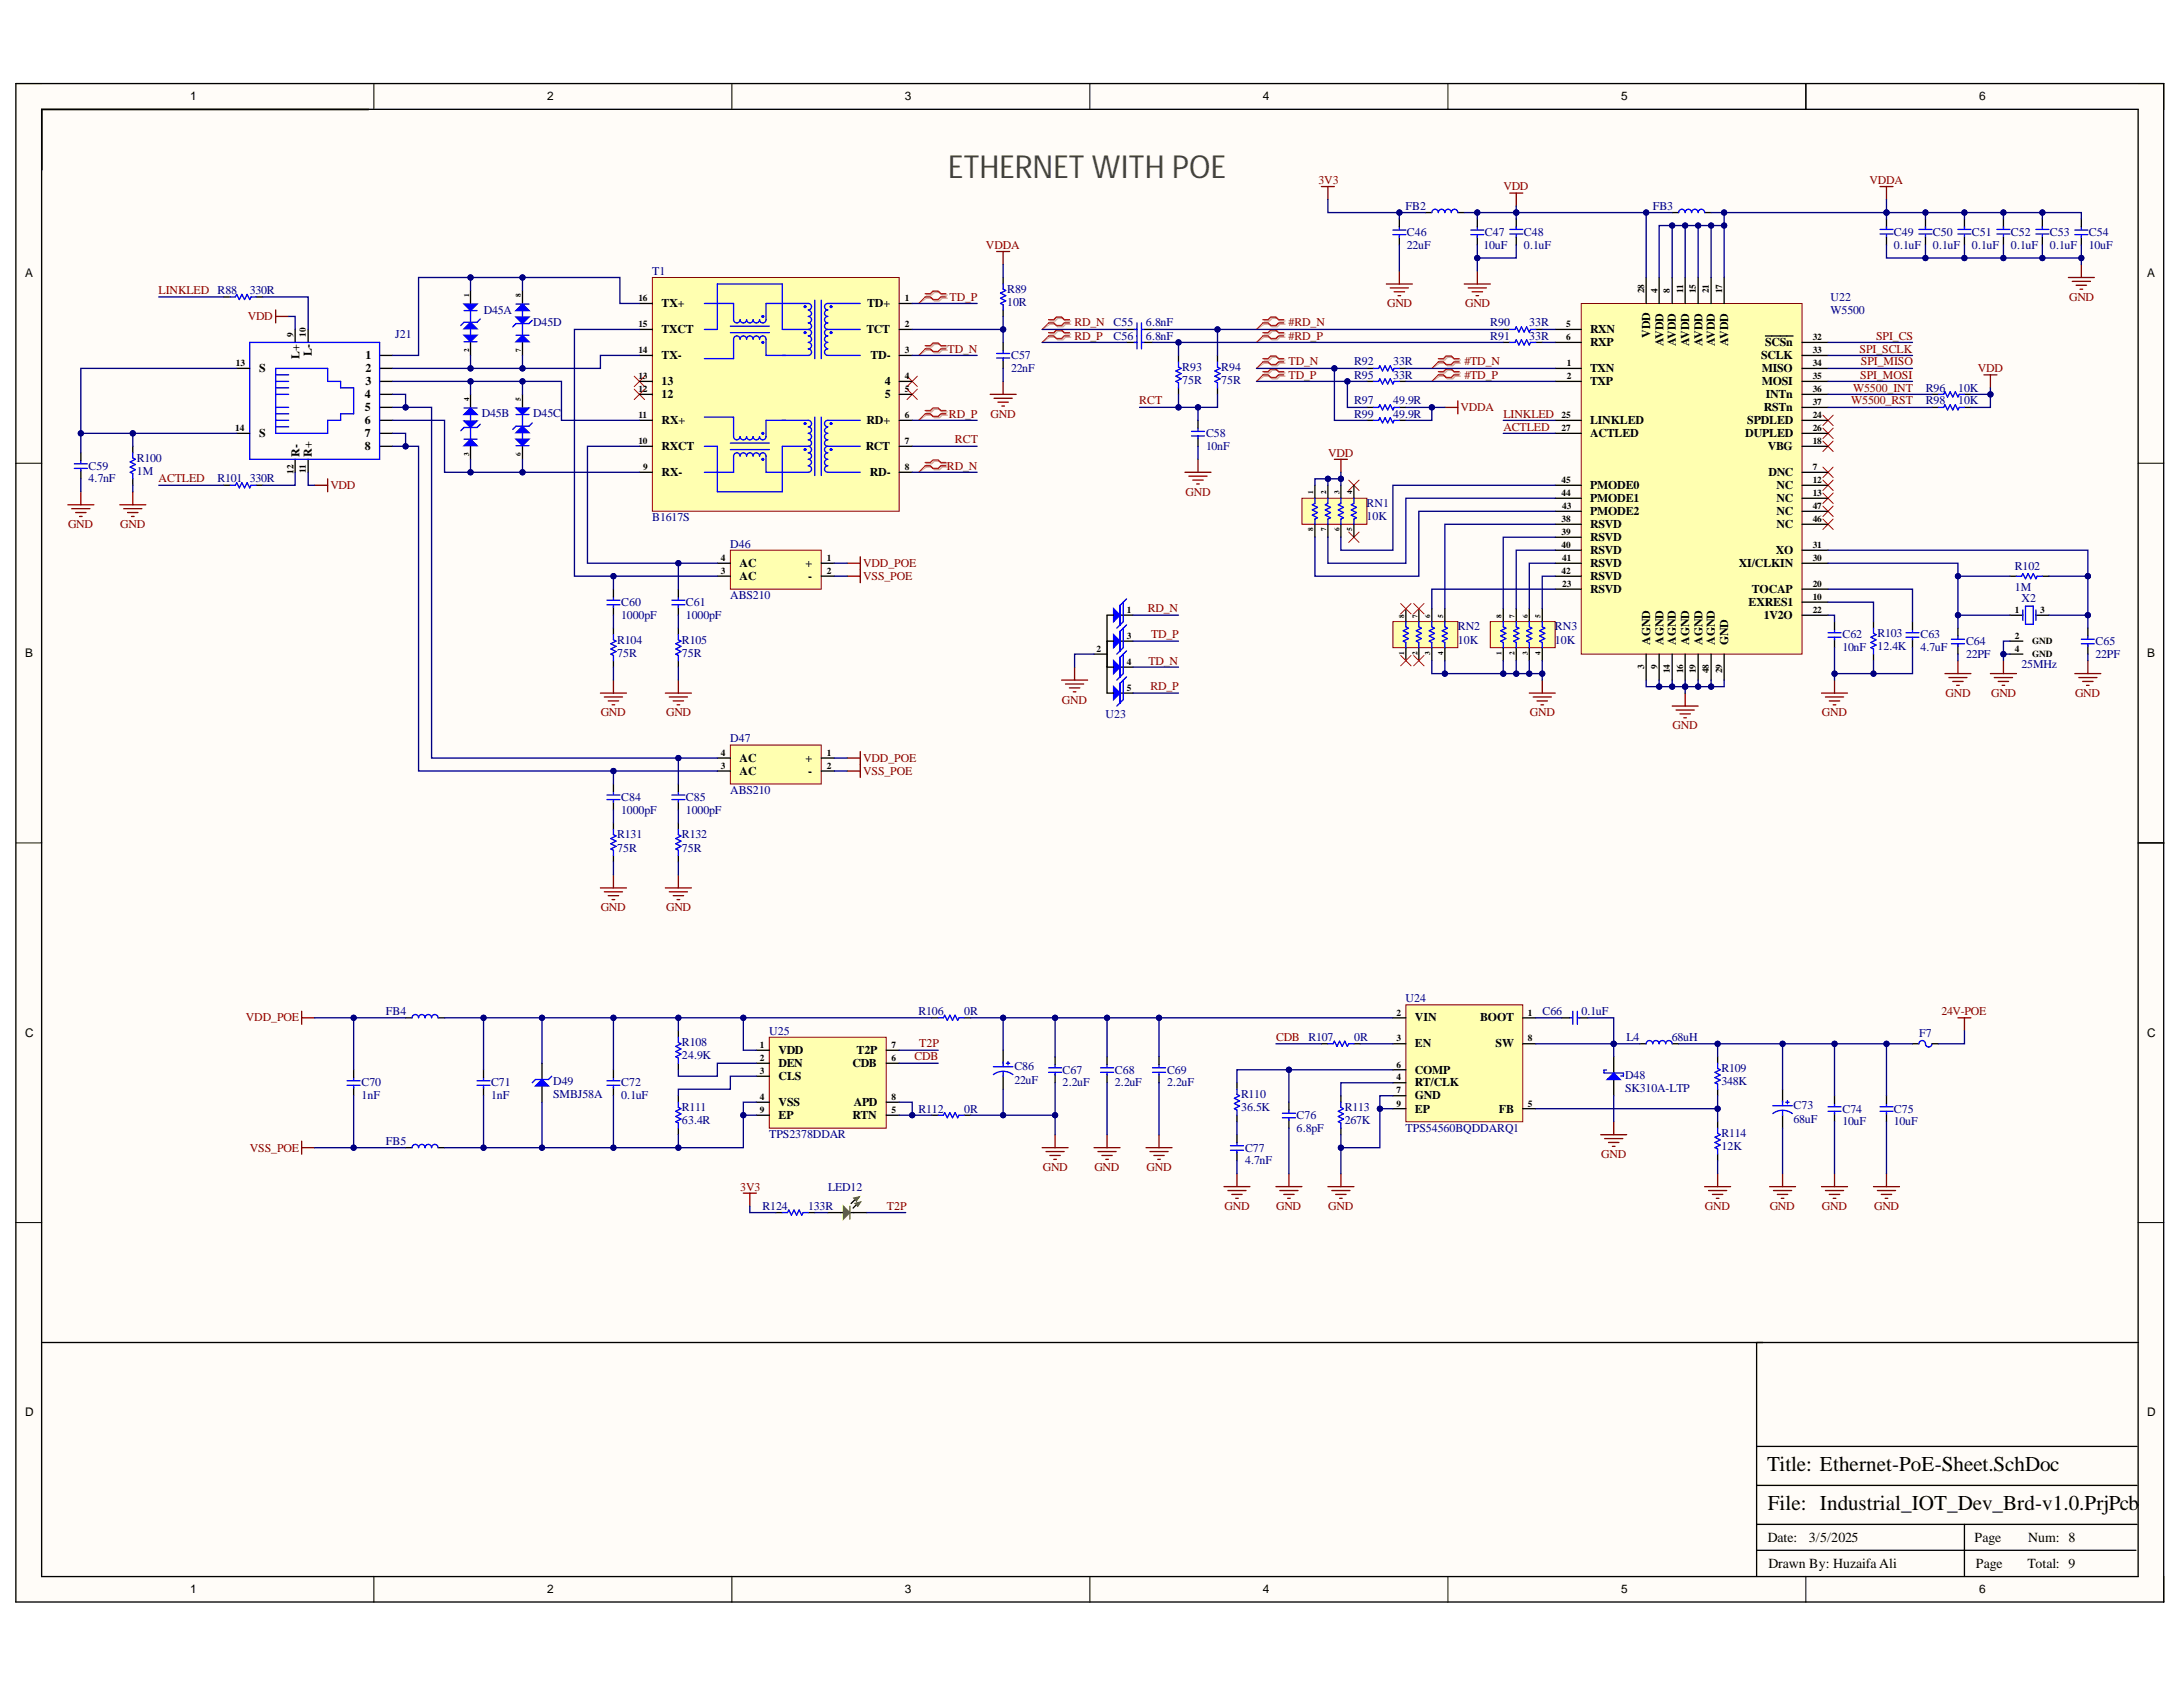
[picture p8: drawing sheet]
<svg xmlns="http://www.w3.org/2000/svg" width="279mm" height="216mm" viewBox="0 0 279 216" stroke-linecap="round" stroke-linejoin="round" font-family="sans-serif">
<defs><g id="words">
<text font-size="4.1" fill="#434343" x="121.4" y="22.7">ETHERNET WITH POE</text>
<g font-size="2.7">
<text x="226.2" y="188.3">Title: Ethernet-PoE-Sheet.SchDoc</text>
<text x="226.3" y="193.3">File: Industrial_IOT_Dev_Brd-v1.0.PrjPcb</text>
</g>
<g font-size="1.8">
<text x="226.3" y="197.4">Date:</text>
<text x="231.5" y="197.4">3/5/2025</text>
<text x="252.7" y="197.4">Page</text>
<text x="259.6" y="197.4">Num: 8</text>
<text x="226.3" y="200.7">Drawn By: Huzaifa Ali</text>
<text x="252.9" y="200.7">Page</text>
<text x="259.5" y="200.7">Total: 9</text>
</g>
<g font-size="1.5">
<text x="24.4" y="12.9">1</text>
<text x="70" y="12.9">2</text>
<text x="115.8" y="12.9">3</text>
<text x="161.6" y="12.9">4</text>
<text x="207.5" y="12.9">5</text>
<text x="253.3" y="12.9">6</text>
<text x="3.2" y="35.5">A</text>
<text x="274.8" y="35.5">A</text>
<text x="84.7" y="39.3">TX+</text>
<text x="111" y="39.3">TD+</text>
<text x="33.2" y="47.6">S</text>
<text x="38.3" y="46" transform="rotate(-90 38.3 46)">L+</text>
<text x="39.9" y="45.6" transform="rotate(-90 39.9 45.6)">L-</text>
<text x="46.8" y="46">1</text>
<text x="46.8" y="47.6">2</text>
<text x="84.7" y="46">TX-</text>
<text x="84.7" y="42.6">TXCT</text>
<text x="110.9" y="42.6">TCT</text>
<text x="111.4" y="46">TD-</text>
<text x="203.5" y="47.6">TXN</text>
<text x="203.5" y="42.6">RXN</text>
<text x="203.5" y="44.3">RXP</text>
<text x="211.2" y="43.2" transform="rotate(-90 211.2 43.2)">VDD</text>
<text x="212.9" y="44.3" transform="rotate(-90 212.9 44.3)">AVDD</text>
<text x="214.5" y="44.3" transform="rotate(-90 214.5 44.3)">AVDD</text>
<text x="216.2" y="44.3" transform="rotate(-90 216.2 44.3)">AVDD</text>
<text x="217.9" y="44.3" transform="rotate(-90 217.9 44.3)">AVDD</text>
<text x="219.5" y="44.3" transform="rotate(-90 219.5 44.3)">AVDD</text>
<text x="221.2" y="44.3" transform="rotate(-90 221.2 44.3)">AVDD</text>
<text x="225.4" y="46">SCLK</text>
<text x="225.5" y="47.6">MISO</text>
<text x="225.9" y="44.3">SCSn</text>
<text x="46.7" y="51">4</text>
<text x="46.7" y="52.6">5</text>
<text x="46.8" y="49.3">3</text>
<text x="84.7" y="51">12</text>
<text x="84.7" y="49.3">13</text>
<text x="113.3" y="49.3">4</text>
<text x="113.3" y="51">5</text>
<text x="203.5" y="49.3">TXP</text>
<text x="225.5" y="49.3">MOSI</text>
<text x="225.7" y="52.6">RSTn</text>
<text x="226" y="51">INTn</text>
<text x="33.2" y="56">S</text>
<text x="38.3" y="58.4" transform="rotate(-90 38.3 58.4)">R-</text>
<text x="39.9" y="58.4" transform="rotate(-90 39.9 58.4)">R+</text>
<text x="46.7" y="54.3">6</text>
<text x="46.7" y="56">7</text>
<text x="46.7" y="57.6">8</text>
<text x="84.7" y="57.6">RXCT</text>
<text x="84.7" y="54.3">RX+</text>
<text x="110.8" y="57.6">RCT</text>
<text x="110.9" y="54.3">RD+</text>
<text x="203.5" y="54.3">LINKLED</text>
<text x="203.5" y="56">ACTLED</text>
<text x="223.4" y="56">DUPLED</text>
<text x="223.6" y="54.3">SPDLED</text>
<text x="226.3" y="57.6">VBG</text>
<text x="84.7" y="61">RX-</text>
<text x="111.3" y="61">RD-</text>
<text x="203.5" y="65.9">PMODE2</text>
<text x="203.5" y="64.3">PMODE1</text>
<text x="203.5" y="62.6">PMODE0</text>
<text x="226.3" y="61">DNC</text>
<text x="227.4" y="62.6">NC</text>
<text x="227.4" y="64.3">NC</text>
<text x="227.4" y="65.9">NC</text>
<text x="203.5" y="67.6">RSVD</text>
<text x="203.5" y="69.3">RSVD</text>
<text x="203.5" y="70.9">RSVD</text>
<text x="227.3" y="70.9">XO</text>
<text x="227.4" y="67.6">NC</text>
<text x="94.6" y="74.2">AC</text>
<text x="94.6" y="72.6">AC</text>
<text x="103.1" y="72.6">+</text>
<text x="103.4" y="74.2">-</text>
<text x="203.5" y="75.8">RSVD</text>
<text x="203.5" y="72.6">RSVD</text>
<text x="203.5" y="74.2">RSVD</text>
<text x="222.5" y="72.6">XI/CLKIN</text>
<text x="223.8" y="77.5">EXRES1</text>
<text x="224.2" y="75.8">TOCAP</text>
<text x="211.2" y="82.5" transform="rotate(-90 211.2 82.5)">AGND</text>
<text x="212.9" y="82.5" transform="rotate(-90 212.9 82.5)">AGND</text>
<text x="214.5" y="82.5" transform="rotate(-90 214.5 82.5)">AGND</text>
<text x="216.2" y="82.5" transform="rotate(-90 216.2 82.5)">AGND</text>
<text x="217.9" y="82.5" transform="rotate(-90 217.9 82.5)">AGND</text>
<text x="219.5" y="82.5" transform="rotate(-90 219.5 82.5)">AGND</text>
<text x="221.2" y="82.5" transform="rotate(-90 221.2 82.5)">GND</text>
<text x="225.7" y="79.2">1V2O</text>
<text x="3.2" y="84.1">B</text>
<text x="274.8" y="84.1">B</text>
<text x="94.6" y="99.2">AC</text>
<text x="94.6" y="97.5">AC</text>
<text x="103.1" y="97.5">+</text>
<text x="103.4" y="99.2">-</text>
<text x="181.1" y="130.7">VIN</text>
<text x="189.5" y="130.7">BOOT</text>
<text x="3.2" y="132.7">C</text>
<text x="99.6" y="136.6">DEN</text>
<text x="99.6" y="134.9">VDD</text>
<text x="109.1" y="136.6">CDB</text>
<text x="109.6" y="134.9">T2P</text>
<text x="181.1" y="134">EN</text>
<text x="181.1" y="137.4">COMP</text>
<text x="191.4" y="134">SW</text>
<text x="274.8" y="132.7">C</text>
<text x="99.6" y="141.6">VSS</text>
<text x="99.6" y="138.3">CLS</text>
<text x="99.6" y="143.2">EP</text>
<text x="109.1" y="143.2">RTN</text>
<text x="109.3" y="141.6">APD</text>
<text x="181.1" y="139">RT/CLK</text>
<text x="181.1" y="140.7">GND</text>
<text x="181.1" y="142.4">EP</text>
<text x="191.8" y="142.4">FB</text>
<text x="3.2" y="181.2">D</text>
<text x="274.8" y="181.2">D</text>
<text x="24.4" y="203.9">1</text>
<text x="70" y="203.9">2</text>
<text x="115.8" y="203.9">3</text>
<text x="161.6" y="203.9">4</text>
<text x="207.5" y="203.9">5</text>
<text x="253.3" y="203.9">6</text>
</g>
<g font-size="1.5" fill="#800000">
<text x="168.7" y="23.5">3V3</text>
<text x="239.3" y="23.5">VDDA</text>
<text x="192.4" y="24.4">VDD</text>
<text x="126.2" y="31.9">VDDA</text>
<text x="20.3" y="37.6">LINKLED R88</text>
<text x="31.7" y="41">VDD</text>
<text x="121.5" y="38.5">TD_P</text>
<text x="137.5" y="41.8">RD_N</text>
<text x="164.9" y="41.8">#RD_N</text>
<text x="177.5" y="39.3">GND</text>
<text x="187.5" y="39.3">GND</text>
<text x="264.8" y="38.5">GND</text>
<text x="121.3" y="45.2">TD_N</text>
<text x="137.5" y="43.5">RD_P</text>
<text x="164.9" y="46.8">TD_N</text>
<text x="164.9" y="43.5">#RD_P</text>
<text x="187.4" y="46.8">#TD_N</text>
<text x="238" y="45.2">SPI_SCLK</text>
<text x="238.2" y="46.8">SPI_MISO</text>
<text x="240.1" y="43.5">SPI_CS</text>
<text x="253.2" y="47.6">VDD</text>
<text x="121.5" y="53.4">RD_P</text>
<text x="126.8" y="53.4">GND</text>
<text x="145.8" y="51.7">RCT</text>
<text x="164.9" y="48.5">TD_P</text>
<text x="186.9" y="52.6">VDDA</text>
<text x="187.4" y="48.5">#TD_P</text>
<text x="192.4" y="53.4">LINKLED</text>
<text x="236.9" y="51.7">W5500_RST</text>
<text x="237.2" y="50.1">W5500_INT</text>
<text x="238.1" y="48.5">SPI_MOSI</text>
<text x="122.2" y="56.7">RCT</text>
<text x="170" y="58.4">VDD</text>
<text x="192.4" y="55.1">ACTLED</text>
<text x="20.3" y="61.7">ACTLED</text>
<text x="42.3" y="62.6">VDD</text>
<text x="121.2" y="60.1">RD_N</text>
<text x="151.7" y="63.4">GND</text>
<text x="8.7" y="67.6">GND</text>
<text x="15.4" y="67.6">GND</text>
<text x="110.5" y="72.6">VDD_POE</text>
<text x="110.5" y="74.2">VSS_POE</text>
<text x="146.9" y="78.4">RD_N</text>
<text x="147.3" y="81.7">TD_P</text>
<text x="147" y="85.1">TD_N</text>
<text x="147.3" y="88.4">RD_P</text>
<text x="249" y="89.2">GND</text>
<text x="254.8" y="89.2">GND</text>
<text x="265.6" y="89.2">GND</text>
<text x="76.9" y="91.7">GND</text>
<text x="85.3" y="91.7">GND</text>
<text x="135.9" y="90.1">GND</text>
<text x="195.8" y="91.7">GND</text>
<text x="214.1" y="93.4">GND</text>
<text x="233.2" y="91.7">GND</text>
<text x="110.5" y="97.5">VDD_POE</text>
<text x="110.5" y="99.2">VSS_POE</text>
<text x="76.9" y="116.6">GND</text>
<text x="85.3" y="116.6">GND</text>
<text x="31.5" y="130.7">VDD_POE</text>
<text x="248.5" y="129.9">24V-POE</text>
<text x="117.1" y="135.7">CDB</text>
<text x="117.7" y="134">T2P</text>
<text x="163.3" y="133.3">CDB</text>
<text x="32" y="147.4">VSS_POE</text>
<text x="133.5" y="149.8">GND</text>
<text x="140.1" y="149.8">GND</text>
<text x="146.7" y="149.8">GND</text>
<text x="204.9" y="148.2">GND</text>
<text x="94.7" y="152.4">3V3</text>
<text x="113.5" y="154.8">T2P</text>
<text x="156.7" y="154.8">GND</text>
<text x="163.3" y="154.8">GND</text>
<text x="170" y="154.8">GND</text>
<text x="218.2" y="154.8">GND</text>
<text x="226.5" y="154.8">GND</text>
<text x="233.2" y="154.8">GND</text>
<text x="239.9" y="154.8">GND</text>
</g>
<g font-size="1.5" fill="#000080">
<text x="179.9" y="26.9">FB2</text>
<text x="211.5" y="26.9">FB3</text>
<text x="83.5" y="35.2">T1</text>
<text x="180.1" y="30.2">C46</text>
<text x="180.1" y="31.9">22uF</text>
<text x="189.9" y="31.9">10uF</text>
<text x="190.1" y="30.2">C47</text>
<text x="195" y="30.2">C48</text>
<text x="195" y="31.9">0.1uF</text>
<text x="242.4" y="30.2">C49</text>
<text x="242.4" y="31.9">0.1uF</text>
<text x="247.4" y="30.2">C50</text>
<text x="247.4" y="31.9">0.1uF</text>
<text x="252.4" y="30.2">C51</text>
<text x="252.4" y="31.9">0.1uF</text>
<text x="257.4" y="30.2">C52</text>
<text x="257.4" y="31.9">0.1uF</text>
<text x="262.4" y="30.2">C53</text>
<text x="262.4" y="31.9">0.1uF</text>
<text x="267.4" y="30.2">C54</text>
<text x="267.4" y="31.9">10uF</text>
<text x="32" y="37.6">330R</text>
<text x="61.9" y="40.2">D45A</text>
<text x="68.3" y="41.7">D45D</text>
<text x="128.9" y="37.5">R89</text>
<text x="128.9" y="39.1">10R</text>
<text x="142.5" y="41.8">C55</text>
<text x="146.7" y="41.8">6.8nF</text>
<text x="190.7" y="41.8">R90</text>
<text x="195.7" y="41.8">33R</text>
<text x="234.3" y="38.5">U22</text>
<text x="234.3" y="40.2">W5500</text>
<text x="50.6" y="43.3">J21</text>
<text x="129.4" y="46">C57</text>
<text x="129.4" y="47.6">22nF</text>
<text x="142.5" y="43.5">C56</text>
<text x="146.7" y="43.5">6.8nF</text>
<text x="151.3" y="47.4">R93</text>
<text x="156.3" y="47.4">R94</text>
<text x="173.3" y="46.8">R92</text>
<text x="178.3" y="46.8">33R</text>
<text x="190.7" y="43.5">R91</text>
<text x="195.7" y="43.5">33R</text>
<text x="61.7" y="53.4">D45B</text>
<text x="68.3" y="53.4">D45C</text>
<text x="151.3" y="49.1">75R</text>
<text x="156.3" y="49.1">75R</text>
<text x="173.3" y="48.5">R95</text>
<text x="173.3" y="51.7">R97</text>
<text x="173.3" y="53.4">R99</text>
<text x="178.3" y="48.5">33R</text>
<text x="178.3" y="51.7">49.9R</text>
<text x="178.3" y="53.4">49.9R</text>
<text x="246.5" y="51.7">R98</text>
<text x="246.5" y="50.1">R96</text>
<text x="250.6" y="51.7">10K</text>
<text x="250.6" y="50.1">10K</text>
<text x="17.5" y="59.1">R100</text>
<text x="154.4" y="56">C58</text>
<text x="154.4" y="57.6">10nF</text>
<text x="11.3" y="60.1">C59</text>
<text x="11.3" y="61.7">4.7nF</text>
<text x="17.5" y="60.8">1M</text>
<text x="27.8" y="61.7">R101</text>
<text x="32" y="61.7">330R</text>
<text x="174.9" y="64.9">RN1</text>
<text x="83.5" y="66.7">B1617S</text>
<text x="93.5" y="70.1">D46</text>
<text x="174.9" y="66.5">10K</text>
<text x="79.5" y="77.5">C60</text>
<text x="87.8" y="77.5">C61</text>
<text x="93.5" y="76.7">ABS210</text>
<text x="257.9" y="72.9">R102</text>
<text x="257.9" y="75.6">1M</text>
<text x="258.7" y="77">X2</text>
<text x="79" y="82.4">R104</text>
<text x="79.5" y="79.2">1000pF</text>
<text x="87.3" y="82.4">R105</text>
<text x="87.8" y="79.2">1000pF</text>
<text x="186.6" y="80.7">RN2</text>
<text x="186.6" y="82.4">10K</text>
<text x="199" y="80.7">RN3</text>
<text x="199" y="82.4">10K</text>
<text x="235.8" y="81.7">C62</text>
<text x="235.8" y="83.4">10nF</text>
<text x="240.3" y="81.5">R103</text>
<text x="240.3" y="83.2">12.4K</text>
<text x="245.8" y="81.7">C63</text>
<text x="245.8" y="83.4">4.7uF</text>
<text x="251.6" y="82.5">C64</text>
<text x="268.2" y="82.5">C65</text>
<text x="79" y="84.1">75R</text>
<text x="87.3" y="84.1">75R</text>
<text x="251.6" y="84.2">22PF</text>
<text x="258.7" y="85.5">25MHz</text>
<text x="268.2" y="84.2">22PF</text>
<text x="93.5" y="95">D47</text>
<text x="141.5" y="91.8">U23</text>
<text x="93.5" y="101.6">ABS210</text>
<text x="79" y="107.3">R131</text>
<text x="79.5" y="102.5">C84</text>
<text x="79.5" y="104.2">1000pF</text>
<text x="87.3" y="107.3">R132</text>
<text x="87.8" y="102.5">C85</text>
<text x="87.8" y="104.2">1000pF</text>
<text x="79" y="109">75R</text>
<text x="87.3" y="109">75R</text>
<text x="49.4" y="129.9">FB4</text>
<text x="117.6" y="129.9">R106</text>
<text x="123.4" y="129.9">0R</text>
<text x="179.9" y="128.3">U24</text>
<text x="197.4" y="129.9">C66</text>
<text x="202.4" y="129.9">0.1uF</text>
<text x="87.3" y="133.9">R108</text>
<text x="87.3" y="135.5">24.9K</text>
<text x="98.5" y="132.4">U25</text>
<text x="129.8" y="137">C86</text>
<text x="136" y="137.4">C67</text>
<text x="142.7" y="137.4">C68</text>
<text x="149.4" y="137.4">C69</text>
<text x="167.5" y="133.3">R107</text>
<text x="173.3" y="133.3">0R</text>
<text x="208.2" y="133.3">L4</text>
<text x="214" y="133.3">68uH</text>
<text x="220.3" y="137.2">R109</text>
<text x="245.6" y="132.8">F7</text>
<text x="46.3" y="139">C70</text>
<text x="46.3" y="140.7">1nF</text>
<text x="62.8" y="139">C71</text>
<text x="62.8" y="140.7">1nF</text>
<text x="70.8" y="138.8">D49</text>
<text x="70.8" y="140.5">SMBJ58A</text>
<text x="79.5" y="139">C72</text>
<text x="79.5" y="140.7">0.1uF</text>
<text x="87.3" y="142.2">R111</text>
<text x="87.3" y="143.8">63.4R</text>
<text x="117.6" y="142.4">R112</text>
<text x="123.4" y="142.4">0R</text>
<text x="129.8" y="138.7">22uF</text>
<text x="136" y="139">2.2uF</text>
<text x="142.7" y="139">2.2uF</text>
<text x="149.4" y="139">2.2uF</text>
<text x="158.8" y="140.5">R110</text>
<text x="158.8" y="142.2">36.5K</text>
<text x="165.9" y="143.2">C76</text>
<text x="172.1" y="142.2">R113</text>
<text x="172.1" y="143.8">267K</text>
<text x="208" y="138.1">D48</text>
<text x="208" y="139.8">SK310A-LTP</text>
<text x="220.3" y="138.8">348K</text>
<text x="229.6" y="142">C73</text>
<text x="229.6" y="143.7">68uF</text>
<text x="235.8" y="142.4">C74</text>
<text x="242.4" y="142.4">C75</text>
<text x="49.4" y="146.5">FB5</text>
<text x="98.5" y="145.7">TPS2378DDAR</text>
<text x="159.4" y="147.4">C77</text>
<text x="159.4" y="149">4.7nF</text>
<text x="165.9" y="144.8">6.8pF</text>
<text x="179.9" y="144.8">TPS54560BQDDARQ1</text>
<text x="220.3" y="145.5">R114</text>
<text x="220.3" y="147.2">12K</text>
<text x="235.8" y="144">10uF</text>
<text x="242.4" y="144">10uF</text>
<text x="97.6" y="154.8">R124</text>
<text x="103.4" y="154.8">133R</text>
<text x="106" y="152.4">LED12</text>
</g>
<g font-size="1.2">
<text x="81.7" y="41.9">15</text>
<text x="81.7" y="38.6">16</text>
<text x="115.8" y="38.6">1</text>
<text x="115.8" y="41.9">2</text>
<text x="200.5" y="41.9">5</text>
<text x="210.4" y="37.5" transform="rotate(-90 210.4 37.5)">28</text>
<text x="212.1" y="37.5" transform="rotate(-90 212.1 37.5)">4</text>
<text x="213.7" y="37.5" transform="rotate(-90 213.7 37.5)">8</text>
<text x="215.4" y="37.5" transform="rotate(-90 215.4 37.5)">11</text>
<text x="217" y="37.5" transform="rotate(-90 217 37.5)">15</text>
<text x="218.7" y="37.5" transform="rotate(-90 218.7 37.5)">21</text>
<text x="220.4" y="37.5" transform="rotate(-90 220.4 37.5)">17</text>
<text x="30.2" y="46.8">13</text>
<text x="37.6" y="43.1" transform="rotate(-90 37.6 43.1)">9</text>
<text x="39.2" y="43.1" transform="rotate(-90 39.2 43.1)">10</text>
<text x="81.7" y="45.2">14</text>
<text x="115.8" y="45.2">3</text>
<text x="200.5" y="43.5">6</text>
<text x="200.5" y="46.8">1</text>
<text x="232" y="43.5">32</text>
<text x="232" y="45.2">33</text>
<text x="232" y="46.8">34</text>
<text x="81.7" y="53.5">11</text>
<text x="81.7" y="50.2">12</text>
<text x="81.7" y="48.5">13</text>
<text x="115.8" y="48.5">4</text>
<text x="115.8" y="50.2">5</text>
<text x="115.8" y="53.5">6</text>
<text x="199.9" y="53.5">25</text>
<text x="200.5" y="48.5">2</text>
<text x="232" y="53.5">24</text>
<text x="232" y="48.5">35</text>
<text x="232" y="50.2">36</text>
<text x="232" y="51.8">37</text>
<text x="30.1" y="55.1">14</text>
<text x="81.7" y="56.8">10</text>
<text x="115.8" y="56.8">7</text>
<text x="199.9" y="55.1">27</text>
<text x="232" y="56.8">18</text>
<text x="232" y="55.1">26</text>
<text x="37.6" y="60.6" transform="rotate(-90 37.6 60.6)">12</text>
<text x="39.2" y="60.5" transform="rotate(-90 39.2 60.5)">11</text>
<text x="82.3" y="60.1">9</text>
<text x="115.8" y="60.1">8</text>
<text x="199.9" y="63.5">44</text>
<text x="199.9" y="61.8">45</text>
<text x="200" y="65.1">43</text>
<text x="232" y="60.1">7</text>
<text x="232" y="61.8">12</text>
<text x="232" y="63.5">13</text>
<text x="232" y="65.1">47</text>
<text x="92.3" y="71.8">4</text>
<text x="105.8" y="71.8">1</text>
<text x="199.9" y="66.8">38</text>
<text x="199.9" y="68.5">39</text>
<text x="199.9" y="70.1">40</text>
<text x="200" y="71.8">41</text>
<text x="232" y="71.8">30</text>
<text x="232" y="70.1">31</text>
<text x="232" y="66.8">46</text>
<text x="92.3" y="73.5">3</text>
<text x="105.8" y="73.5">2</text>
<text x="199.9" y="73.5">42</text>
<text x="200" y="75.1">23</text>
<text x="232" y="76.8">10</text>
<text x="232" y="75.1">20</text>
<text x="140.3" y="83.5">2</text>
<text x="144.2" y="81.8">3</text>
<text x="144.2" y="78.5">1</text>
<text x="232" y="78.5">22</text>
<text x="257.9" y="78.5">1</text>
<text x="257.9" y="81.8">2</text>
<text x="257.9" y="83.5">4</text>
<text x="260.1" y="82.4">GND</text>
<text x="261.1" y="78.5">3</text>
<text x="144.2" y="85.1">4</text>
<text x="144.2" y="88.4">5</text>
<text x="210.4" y="85.6" transform="rotate(-90 210.4 85.6)">3</text>
<text x="212.1" y="85.6" transform="rotate(-90 212.1 85.6)">9</text>
<text x="213.7" y="86.2" transform="rotate(-90 213.7 86.2)">14</text>
<text x="215.4" y="86.2" transform="rotate(-90 215.4 86.2)">16</text>
<text x="217" y="86.2" transform="rotate(-90 217 86.2)">19</text>
<text x="218.7" y="86.2" transform="rotate(-90 218.7 86.2)">48</text>
<text x="220.4" y="86.2" transform="rotate(-90 220.4 86.2)">29</text>
<text x="260.1" y="84.1">GND</text>
<text x="92.3" y="98.4">3</text>
<text x="92.3" y="96.7">4</text>
<text x="105.8" y="96.7">1</text>
<text x="105.8" y="98.4">2</text>
<text x="178.7" y="130">2</text>
<text x="195.6" y="130">1</text>
<text x="97.3" y="135.8">2</text>
<text x="97.3" y="134.1">1</text>
<text x="97.3" y="137.5">3</text>
<text x="114.1" y="135.8">6</text>
<text x="114.1" y="134.1">7</text>
<text x="178.7" y="133.3">3</text>
<text x="178.7" y="136.6">6</text>
<text x="195.6" y="133.3">8</text>
<text x="97.3" y="140.8">4</text>
<text x="97.3" y="142.4">9</text>
<text x="114.1" y="140.8">8</text>
<text x="114.1" y="142.4">5</text>
<text x="178.7" y="138.3">4</text>
<text x="178.7" y="139.9">7</text>
<text x="178.7" y="141.6">9</text>
<text x="195.6" y="141.6">5</text>
</g>
<g font-size=".9">
<text x="60.1" y="38" transform="rotate(-90 60.1 38)">1</text>
<text x="66.7" y="38" transform="rotate(-90 66.7 38)">8</text>
<text x="60.1" y="45.1" transform="rotate(-90 60.1 45.1)">2</text>
<text x="66.7" y="45.1" transform="rotate(-90 66.7 45.1)">7</text>
<text x="60.1" y="51.3" transform="rotate(-90 60.1 51.3)">4</text>
<text x="66.7" y="51.3" transform="rotate(-90 66.7 51.3)">5</text>
<text x="60.1" y="58.3" transform="rotate(-90 60.1 58.3)">3</text>
<text x="66.7" y="58.3" transform="rotate(-90 66.7 58.3)">6</text>
<text x="168.1" y="63.2" transform="rotate(-90 168.1 63.2)">1</text>
<text x="169.8" y="63.2" transform="rotate(-90 169.8 63.2)">2</text>
<text x="171.4" y="63.2" transform="rotate(-90 171.4 63.2)">3</text>
<text x="173.1" y="63.2" transform="rotate(-90 173.1 63.2)">4</text>
<text x="168.1" y="68" transform="rotate(-90 168.1 68)">8</text>
<text x="169.8" y="68" transform="rotate(-90 169.8 68)">7</text>
<text x="171.4" y="68" transform="rotate(-90 171.4 68)">6</text>
<text x="173.1" y="68" transform="rotate(-90 173.1 68)">5</text>
<text x="179.7" y="83.8" transform="rotate(-90 179.7 83.8)">1</text>
<text x="179.7" y="79.1" transform="rotate(-90 179.7 79.1)">8</text>
<text x="181.4" y="83.8" transform="rotate(-90 181.4 83.8)">2</text>
<text x="181.4" y="79.1" transform="rotate(-90 181.4 79.1)">7</text>
<text x="183" y="83.8" transform="rotate(-90 183 83.8)">3</text>
<text x="183" y="79.1" transform="rotate(-90 183 79.1)">6</text>
<text x="184.7" y="83.8" transform="rotate(-90 184.7 83.8)">4</text>
<text x="184.7" y="79.1" transform="rotate(-90 184.7 79.1)">5</text>
<text x="192.2" y="83.8" transform="rotate(-90 192.2 83.8)">1</text>
<text x="192.2" y="79.1" transform="rotate(-90 192.2 79.1)">8</text>
<text x="193.9" y="83.8" transform="rotate(-90 193.9 83.8)">2</text>
<text x="193.9" y="79.1" transform="rotate(-90 193.9 79.1)">7</text>
<text x="195.6" y="83.8" transform="rotate(-90 195.6 83.8)">3</text>
<text x="195.6" y="79.1" transform="rotate(-90 195.6 79.1)">6</text>
<text x="197.2" y="83.8" transform="rotate(-90 197.2 83.8)">4</text>
<text x="197.2" y="79.1" transform="rotate(-90 197.2 79.1)">5</text>
</g>
</g></defs>
<g fill="#fffcf8">
<path d="M2 10.7h275v194.4h-275z" fill-rule="evenodd"/>
<path d="M5.4 14h268.2v187.7h-268.2z" fill-rule="evenodd"/>
</g>
<g fill="none" stroke="#000" stroke-width=".13">
<path d="M2 10.7h3.4M47.9 10.7v3.3M93.7 10.7v3.3M139.5 10.7v3.3M185.3 10.7v3.3M231.1 10.7v3.3M273.6 10.7h3.4v3.3M2 59.3h3.4M273.6 59.3h3.4M2 107.9h3.4M273.6 107.9h3.4M2 156.5h3.4"/>
<path d="M273.6 156.5h3.4M47.9 201.7v3.4M93.7 201.7v3.4M139.5 201.7v3.4M185.3 201.7v3.4M231.1 201.7v3.4M277 201.7v3.4"/>
</g>
<path d="M2 10.7h274.9v194.3h-274.9zM5.3 14h268.4v187.8h-268.4zM5.3 14h41.9M231.1 10.7v3.3M273.7 107.9h3.3M273.7 171.8h-48.9v29.9M224.8 198.4h48.6M224.8 195.1h48.7M224.8 190.1h48.7M224.8 185.1h48.7M251.4 195.1v6.6" fill="none" stroke="#000" stroke-width=".17"/>
<path d="M93.5 70.4h11.6v5h-11.6z" fill-rule="evenodd" fill="#ffffb0"/>
<path d="M93.5 70.4h11.6v5h-11.6z" fill="none" stroke="#800000" stroke-width=".13"/>
<path d="M91.8 72.1h1.7M91.8 73.7h1.7M105.1 72.1h1.7M105.1 73.7h1.7" fill="none" stroke="#000" stroke-width=".17"/>
<path d="M81.2 48.1l1.3 1.4M81.2 49.8l1.3 1.3M82.5 48.1l-1.3 1.4M82.5 49.8l-1.3 1.3M116.1 48.1l1.3 1.4M116.1 49.8l1.3 1.3M117.4 48.1l-1.3 1.4M117.4 49.8l-1.3 1.3" fill="none" stroke="#f00" stroke-width=".13"/>
<path d="M93.5 95.3h11.6v5h-11.6z" fill-rule="evenodd" fill="#ffffb0"/>
<path d="M93.5 95.3h11.6v5h-11.6z" fill="none" stroke="#800000" stroke-width=".13"/>
<g fill="none" stroke="#000" stroke-width=".17">
<path d="M28.6 38h.9M32.8 38h.8M10.3 58v.9M17 57.1v.9M10.3 60.2v1.1M17 61.3v.8M28.6 62.1h.9M32.8 62.1h.8M78.5 75.4v1M78.5 77.6v1.1M86.8 75.4v1M86.8 77.6v1.1"/>
<path d="M78.5 80.4v.8M78.5 84.5v.9M86.8 80.4v.8M86.8 84.5v.9M91.8 97h1.7M91.8 98.7h1.7M105.1 97h1.7M105.1 98.7h1.7"/>
</g>
<g fill="none" stroke="#800000" stroke-width=".17">
<path d="M35.3 39.7v1.6M35.3 40.5h1.6M8.7 64.6h3.3M9.2 65.1h2.3M9.7 65.6h1.3M10.2 66.1h.3M10.3 62.9v1.7M15.3 64.6h3.4M15.8 65.1h2.4M16.3 65.6h1.4M16.8 66.1h.4M17 62.9v1.7"/>
<path d="M40.3 62.1h1.6M41.9 61.3v1.6M108.4 72.1h1.7M108.4 73.7h1.7M110.1 71.3v3.3M108.4 97h1.7M108.4 98.7h1.7M110.1 96.2v3.3"/>
</g>
<g fill="none" stroke="#00f" stroke-width=".17">
<path d="M29.5 38h.6l.2-.3 .3 .6 .4-.6 .3 .6 .3-.6 .4 .6 .1-.3h.7M9.5 59.9h1.7M9.5 59.4h1.7M10.3 58.9v.4M10.3 59.9v.4M17 58v.6l.3 .2-.6 .3 .6 .3-.6 .4 .6 .3-.6 .3 .3 .2v.7M29.5 62.1h.6l.2-.3 .3 .6 .4-.6 .3 .6 .3-.6 .4 .6 .1-.3h.7M77.7 77.4h1.6M77.7 76.8h1.6M78.5 76.4v.3M78.5 77.4v.3M86 77.4h1.7"/>
<path d="M86 76.8h1.7M86.8 76.4v.3M86.8 77.4v.3M78.5 81.2v.7l.3 .2-.6 .3 .6 .3-.6 .4 .6 .3-.6 .3 .3 .2v.6M86.8 81.2v.7l.4 .2-.7 .3 .7 .3-.7 .4 .7 .3-.7 .3 .3 .2v.6"/>
</g>
<path d="M83.5 35.5h31.6v29.9h-31.6z" fill-rule="evenodd" fill="#ffffb0"/>
<path d="M83.5 35.5h31.6v29.9h-31.6z" fill="none" stroke="#800000" stroke-width=".13"/>
<g fill="none" stroke="#000" stroke-width=".17">
<path d="M81.8 38.8h1.7M115.1 38.8h1.7M81.8 42.2h1.7M81.8 45.5h1.7M81.8 48.8h1.7M81.8 50.5h1.7M81.8 53.8h1.7M81.8 57.1h1.7M115.1 42.2h1.7M115.1 45.5h1.7M115.1 48.8h1.7M115.1 50.5h1.7"/>
<path d="M115.1 53.8h1.7M115.1 57.1h1.7M81.8 60.4h1.7M115.1 60.4h1.7"/>
</g>
<g fill="none" stroke="#00f" stroke-width=".17">
<path d="M90.2 38.8h3.7v2.1a.41 .41 0 0 0 .4 .4 .41 .41 0 0 0 .4-.4 .42 .42 0 0 0 .4 .4 .42 .42 0 0 0 .5-.4 .41 .41 0 0 0 .4 .4 .41 .41 0 0 0 .4-.4 .41 .41 0 0 0 .4 .4 .41 .41 0 0 0 .4-.4 .41 .41 0 0 0 .4 .4 .41 .41 0 0 0 .4-.4v-2.1h5.5a.41 .41 0 0 1 .4 .5 .41 .41 0 0 1-.4 .4 .41 .41 0 0 1 .4 .4 .41 .41 0 0 1-.4 .4 .41 .41 0 0 1 .4 .4 .41 .41 0 0 1-.4 .4 .42 .42 0 0 1 .4 .4 .42 .42 0 0 1-.4 .5M104.3 38.4v7.5M105.1 38.4v7.5M110.1 38.8h-4.2a.41 .41 0 0 0-.4 .5 .41 .41 0 0 0 .4 .4 .41 .41 0 0 0-.4 .4 .41 .41 0 0 0 .4 .4 .41 .41 0 0 0-.4 .4 .41 .41 0 0 0 .4 .4 .42 .42 0 0 0-.4 .4 .42 .42 0 0 0 .4 .5M90.2 53.4h3.7v2.5a.41 .41 0 0 0 .4 .4 .41 .41 0 0 0 .4-.4 .42 .42 0 0 0 .4 .4 .42 .42 0 0 0 .5-.4 .41 .41 0 0 0 .4 .4 .41 .41 0 0 0 .4-.4 .41 .41 0 0 0 .4 .4 .41 .41 0 0 0 .4-.4 .41 .41 0 0 0 .4 .4 .41 .41 0 0 0 .4-.4v-2.1h5.5a.42 .42 0 0 1 .4 .4 .42 .42 0 0 1-.4 .4 .41 .41 0 0 1 .4 .4 .41 .41 0 0 1-.4 .5 .41 .41 0 0 1 .4 .4 .41 .41 0 0 1-.4 .4 .41 .41 0 0 1 .4 .4 .41 .41 0 0 1-.4 .4M90.2 42.2h1.6v-5.9h8.3v5.9h3.4M90.2 57.1h1.6v5.8h8.3v-5.8h3.4M93.5 41.7h5M93.5 42.6h5M93.5 57.5h5M93.5 56.7h5M103.5 42.2a.41 .41 0 0 1 .4 .4 .41 .41 0 0 1-.4 .4 .41 .41 0 0 1 .4 .4 .41 .41 0 0 1-.4 .4 .41 .41 0 0 1 .4 .4 .41 .41 0 0 1-.4 .5 .42 .42 0 0 1 .4 .4 .42 .42 0 0 1-.4 .4h-5.5v-2.1a.41 .41 0 0 0-.4-.4 .41 .41 0 0 0-.4 .4 .41 .41 0 0 0-.4-.4 .41 .41 0 0 0-.4 .4 .41 .41 0 0 0-.4-.4 .41 .41 0 0 0-.4 .4 .42 .42 0 0 0-.5-.4 .42 .42 0 0 0-.4 .4 .41 .41 0 0 0-.4-.4 .41 .41 0 0 0-.4 .4v2.5h-3.7"/>
<path d="M103.5 57.1a.42 .42 0 0 1 .4 .4 .42 .42 0 0 1-.4 .5 .41 .41 0 0 1 .4 .4 .41 .41 0 0 1-.4 .4 .41 .41 0 0 1 .4 .4 .41 .41 0 0 1-.4 .4 .41 .41 0 0 1 .4 .4 .41 .41 0 0 1-.4 .4h-5.5v-2a.41 .41 0 0 0-.4-.4 .41 .41 0 0 0-.4 .4 .41 .41 0 0 0-.4-.4 .41 .41 0 0 0-.4 .4 .41 .41 0 0 0-.4-.4 .41 .41 0 0 0-.4 .4 .42 .42 0 0 0-.5-.4 .42 .42 0 0 0-.4 .4 .41 .41 0 0 0-.4-.4 .41 .41 0 0 0-.4 .4v2h-3.7M104.3 53.4v7.5M105.1 53.4v7.5M105.9 42.2a.41 .41 0 0 0-.4 .4 .41 .41 0 0 0 .4 .4 .41 .41 0 0 0-.4 .4 .41 .41 0 0 0 .4 .4 .41 .41 0 0 0-.4 .4 .41 .41 0 0 0 .4 .5 .42 .42 0 0 0-.4 .4 .42 .42 0 0 0 .4 .4h4.2M105.9 57.1a.42 .42 0 0 0-.4 .4 .42 .42 0 0 0 .4 .5 .41 .41 0 0 0-.4 .4 .41 .41 0 0 0 .4 .4 .41 .41 0 0 0-.4 .4 .41 .41 0 0 0 .4 .4 .41 .41 0 0 0-.4 .4 .41 .41 0 0 0 .4 .4h4.2M105.9 42.2h4.2M105.9 57.1h4.2M110.1 53.8h-4.2a.42 .42 0 0 0-.4 .4 .42 .42 0 0 0 .4 .4 .41 .41 0 0 0-.4 .4 .41 .41 0 0 0 .4 .5 .41 .41 0 0 0-.4 .4 .41 .41 0 0 0 .4 .4 .41 .41 0 0 0-.4 .4 .41 .41 0 0 0 .4 .4"/>
<circle cx="103" cy="39.2" r=".1"/>
<circle cx="106.4" cy="39.2" r=".1"/>
<circle cx="97.6" cy="43.8" r=".1"/>
<circle cx="97.6" cy="40.5" r=".1"/>
<circle cx="97.6" cy="58.8" r=".1"/>
<circle cx="97.6" cy="55.5" r=".1"/>
<circle cx="103" cy="54.2" r=".1"/>
<circle cx="103" cy="57.5" r=".1"/>
<circle cx="103" cy="42.6" r=".1"/>
<circle cx="106.4" cy="57.5" r=".1"/>
<circle cx="106.4" cy="54.2" r=".1"/>
<circle cx="106.4" cy="42.6" r=".1"/>
</g>
<path d="M98.5 132.7h14.9v11.7h-14.9z" fill-rule="evenodd" fill="#ffffb0"/>
<path d="M98.5 132.7h14.9v11.7h-14.9z" fill="none" stroke="#800000" stroke-width=".13"/>
<g fill="none" stroke="#000" stroke-width=".17">
<path d="M45.3 136.9v1M45.3 139.1v1.1M51.9 130.3h.8M56.1 130.3h.8M61.9 136.9v1M61.9 139.1v1.1M69.4 136.1v2.1M69.4 139v2.1M96.8 136.1h1.7M96.8 134.4h1.7M96.8 137.7h1.7M113.4 136.1h1.7"/>
<path d="M113.4 134.4h1.7M51.9 146.9h.8M56.1 146.9h.8M96.8 141.1h1.7M96.8 142.7h1.7M113.4 141.1h1.7M113.4 142.7h1.7"/>
</g>
<path d="M44.4 138.9h1.7M44.4 138.3h1.7M45.3 137.9v.3M45.3 138.9v.3M52.7 130.3a.41 .41 0 0 1 .5-.5 .41 .41 0 0 1 .4 .5 .42 .42 0 0 1 .4-.5 .42 .42 0 0 1 .4 .5 .41 .41 0 0 1 .4-.5 .41 .41 0 0 1 .4 .5 .41 .41 0 0 1 .5-.5 .41 .41 0 0 1 .4 .5M61.1 138.9h1.6M61.1 138.3h1.6M61.9 137.9v.3M61.9 138.9v.3M52.7 146.9a.41 .41 0 0 1 .5-.4 .41 .41 0 0 1 .4 .4 .42 .42 0 0 1 .4-.4 .42 .42 0 0 1 .4 .4 .41 .41 0 0 1 .4-.4 .41 .41 0 0 1 .4 .4 .41 .41 0 0 1 .5-.4 .41 .41 0 0 1 .4 .4" fill="none" stroke="#00f" stroke-width=".17"/>
<path d="M38.6 129.4v1.7M38.6 130.3h1.7M38.6 146v1.7M38.6 146.9h1.7" fill="none" stroke="#800000" stroke-width=".17"/>
<path d="M68.5 139l.9-.8 .8 .8z" fill="#00f"/>
<g fill="none" stroke="#00f" stroke-width=".17">
<path d="M68.5 139l.9-.8 .8 .8zM70.6 137.7l-.4 .5h-1.7l-.4 .4M77.7 138.9h1.6M77.7 138.3h1.6M78.5 137.9v.3M78.5 138.9v.3M86.8 132.7v.7l.4 .2-.7 .3 .7 .3-.7 .4 .7 .3-.7 .3 .3 .2v.7M120.1 130.3h.6l.2-.4 .3 .7 .4-.7 .3 .7 .3-.7 .4 .7 .1-.3h.7M134.2 137.2h1.7M134.2 136.7h1.7M135 136.2v.4M135 137.2v.4"/>
<path d="M170 133.6h.6l.2-.4 .3 .7 .4-.7 .3 .7 .3-.7 .4 .7 .1-.3h.7M200.9 130.3h.3M201.3 129.4v1.7M201.9 130.3h.3M201.9 129.4v1.7M86.8 141.1v.6l.4 .2-.7 .3 .7 .4-.7 .3 .7 .3-.7 .4 .3 .1v.7M120.1 142.7h.6l.2-.3 .3 .7 .4-.7 .3 .7 .3-.7 .4 .7 .1-.4h.7M171.6 141.1v.6l.3 .2-.6 .3 .6 .4-.6 .3 .6 .3-.6 .4 .3 .1v.7"/>
</g>
<g fill="none" stroke="#000" stroke-width=".17">
<path d="M78.5 136.9v1M78.5 139.1v1.1M86.8 131.9v.8M86.8 136.1v.8M119.2 130.3h.9M123.4 130.3h.8M135 135.2v1M135 137.5v1.1M169.1 133.6h.9M173.3 133.6h.8M199.9 130.3h1M202.1 130.3h1.1"/>
<path d="M86.8 140.2v.9M86.8 144.4v.8M119.2 142.7h.9M123.4 142.7h.8M171.6 140.2v.9M171.6 144.4v.8"/>
</g>
<g fill="none" stroke="#800000" stroke-width=".17">
<path d="M133.4 146.9h3.3M133.9 147.4h2.3M134.4 147.9h1.3M134.9 148.4h.3M135 145.2v1.7M156.7 151.9h3.3M157.2 152.4h2.3M157.7 152.9h1.3M158.2 153.4h.3M158.3 150.2v1.7M163.3 151.9h3.3M163.8 152.4h2.3"/>
<path d="M164.3 152.9h1.3M164.8 153.4h.3M165 150.2v1.7M170 151.9h3.3M170.5 152.4h2.3M171 152.9h1.3M171.5 153.4h.3M171.6 150.2v1.7"/>
</g>
<path d="M179.9 128.6h15v15h-15z" fill-rule="evenodd" fill="#ffffb0"/>
<path d="M179.9 128.6h15v15h-15z" fill="none" stroke="#800000" stroke-width=".13"/>
<g fill="none" stroke="#000" stroke-width=".17">
<path d="M247.3 52.1h.8M247.3 50.5h.8M251.4 52.1h.9M251.4 50.5h.9M234.8 79.6v1M239.8 79.6v.8M244.8 79.6v1M234.8 81.8v1.1M239.8 83.7v.8M244.8 81.8v1.1M141.7 135.2v1M141.7 137.5v1.1"/>
<path d="M148.3 135.2v1M148.3 137.5v1.1M158.3 138.6v.8M178.3 130.3h1.6M178.3 133.6h1.6M178.3 136.9h1.6M178.3 138.6h1.6M194.9 130.3h1.7M194.9 133.6h1.7M209.9 133.6h.8M214 133.6h.8M219.8 135.2v.9"/>
<path d="M219.8 139.4v.8M228.1 139.4v1.7M158.3 142.7v.9M158.3 145.2v1M158.3 147.5v1M165 141.1v1M165 143.3v1.1M178.3 140.2h1.6M178.3 141.9h1.6M194.9 141.9h1.7M219.8 143.6v.8M219.8 147.7v.8"/>
<path d="M228.1 142.7v1.7M234.8 140.2v1M234.8 142.5v1.1M241.4 140.2v1M241.4 142.5v1.1"/>
</g>
<g fill="none" stroke="#00f" stroke-width=".17">
<path d="M248.1 52.1h.7l.1-.3 .4 .7 .3-.7 .3 .7 .4-.7 .3 .7 .2-.4h.6M248.1 50.5h.7l.1-.4 .4 .7 .3-.7 .3 .7 .4-.7 .3 .7 .2-.3h.6M234 81.6h1.6M234 81h1.6M234.8 80.6v.3M234.8 81.6v.3M239.8 80.4v.7l.3 .1-.6 .4 .6 .3-.6 .3 .6 .3-.6 .4 .3 .2v.6M243.9 81.6h1.7M243.9 81h1.7M244.8 80.6v.3M244.8 81.6v.3M140.9 137.2h1.6"/>
<path d="M140.9 136.7h1.6M141.7 136.2v.4M141.7 137.2v.4M147.5 137.2h1.7M147.5 136.7h1.7M148.3 136.2v.4M148.3 137.2v.4M158.3 139.4v.7l.3 .1-.6 .4 .6 .3-.6 .3 .6 .4-.6 .3 .3 .2v.6M210.7 133.6a.42 .42 0 0 1 .4-.4 .42 .42 0 0 1 .4 .4 .41 .41 0 0 1 .4-.4 .41 .41 0 0 1 .5 .4 .42 .42 0 0 1 .4-.4 .42 .42 0 0 1 .4 .4 .42 .42 0 0 1 .4-.4 .42 .42 0 0 1 .4 .4M219.8 136.1v.6l.4 .2-.7 .3 .7 .4-.7 .3 .7 .3-.7 .4 .3 .1v.7M157.5 147.2h1.7M157.5 146.6h1.7"/>
<path d="M158.3 146.2v.3M158.3 147.2v.3M164.1 143.1h1.7M164.1 142.5h1.7M165 142.1v.3M165 143.1v.3M219.8 144.4v.6l.4 .2-.7 .3 .7 .4-.7 .3 .7 .4-.7 .3 .3 .1v.7M226.9 142.5a2.06 2.06 0 0 1 2.5 0M226.9 141.5h2.5M228.1 140.9v.6M228.1 142.1v.6M228.6 141.1h.4"/>
<path d="M228.8 140.9v.4M234 142.2h1.6M234 141.6h1.6M234.8 141.2v.4M234.8 142.2v.4M240.6 142.2h1.7M240.6 141.6h1.7M241.4 141.2v.4M241.4 142.2v.4"/>
</g>
<g fill="none" stroke="#800000" stroke-width=".17">
<path d="M253.9 48h1.7M254.7 48v1.6M214 90.4h3.3M214.5 90.9h2.3M215 91.4h1.3M215.5 91.9h.3M215.7 88.7v1.7M233.1 88.7h3.4M233.6 89.2h2.4M234.1 89.7h1.4M234.6 90.2h.4M234.8 87v1.7"/>
<path d="M248.9 86.2h3.4M249.4 86.7h2.4M249.9 87.2h1.4M250.4 87.7h.4M250.6 84.5v1.7M254.7 86.2h3.4M255.2 86.7h2.4M255.8 87.2h1.3M256.2 87.7h.4M256.4 84.5v1.7M265.6 86.2h3.3M266.1 86.7h2.3"/>
<path d="M266.6 87.2h1.3M267.1 87.7h.3M267.2 84.5v1.7M250.6 130.3h1.7M251.4 130.3v1.6M140 146.9h3.4M140.5 147.4h2.4M141 147.9h1.4M141.5 148.4h.4M141.7 145.2v1.7M146.7 146.9h3.3M147.2 147.4h2.3"/>
<path d="M147.7 147.9h1.3M148.2 148.4h.3M148.3 145.2v1.7M218.2 151.9h3.3M218.7 152.4h2.3M219.2 152.9h1.3M219.7 153.4h.3M219.8 150.2v1.7M226.5 151.9h3.3M227 152.4h2.3M227.5 152.9h1.3M228 153.4h.3"/>
<path d="M228.1 150.2v1.7M233.1 151.9h3.4M233.6 152.4h2.4M234.1 152.9h1.4M234.6 153.4h.4M234.8 150.2v1.7M239.8 151.9h3.3M240.3 152.4h2.3M240.8 152.9h1.3M241.3 153.4h.3M241.4 150.2v1.7"/>
</g>
<g fill="none" stroke="#f00" stroke-width=".13">
<path d="M233.3 56.5l1.3 1.3M233.3 54.8l1.3 1.3M233.3 53.1l1.3 1.4M233.3 59.8l1.3 1.3M234.6 56.5l-1.3 1.3M234.6 54.8l-1.3 1.3M234.6 53.1l-1.3 1.4M234.6 59.8l-1.3 1.3M233.3 61.4l1.3 1.4M233.3 63.1l1.3 1.3M233.3 64.8l1.3 1.3M233.3 66.4l1.3 1.4"/>
<path d="M234.6 61.4l-1.3 1.4M234.6 63.1l-1.3 1.3M234.6 64.8l-1.3 1.3M234.6 66.4l-1.3 1.4"/>
</g>
<path d="M190.7 79.6h8.4v3.3h-8.4z" fill-rule="evenodd" fill="#ffffb0"/>
<path d="M190.7 79.6h8.4v3.3h-8.4z" fill="none" stroke="#800000" stroke-width=".13"/>
<path d="M192.4 77.9v1.7M194.1 77.9v1.7M195.7 77.9v1.7M197.4 77.9v1.7M192.4 82.9v1.6M194.1 82.9v1.6M195.7 82.9v1.6M197.4 82.9v1.6" fill="none" stroke="#000" stroke-width=".17"/>
<path d="M192.4 79.6v.6l.3 .2-.6 .3 .6 .4-.6 .3 .6 .3-.6 .4 .3 .1v.7M194.1 79.6v.6l.3 .2-.7 .3 .7 .4-.7 .3 .7 .3-.7 .4 .4 .1v.7M195.7 79.6v.6l.4 .2-.7 .3 .7 .4-.7 .3 .7 .3-.7 .4 .3 .1v.7M197.4 79.6v.6l.3 .2-.6 .3 .6 .4-.6 .3 .6 .3-.6 .4 .3 .1v.7" fill="none" stroke="#00f" stroke-width=".17"/>
<path d="M178.3 79.6h8.3v3.3h-8.3z" fill-rule="evenodd" fill="#ffffb0"/>
<path d="M178.3 79.6h8.3v3.3h-8.3z" fill="none" stroke="#800000" stroke-width=".13"/>
<g fill="none" stroke="#000" stroke-width=".17">
<path d="M174.9 47.2h.9M174.9 48.8h.9M179.1 47.2h.8M179.1 48.8h.8M192.4 42.2h.8M192.4 43.8h.8M196.6 42.2h.8M196.6 43.8h.8M179.9 77.9v1.7M181.6 77.9v1.7M183.3 77.9v1.7M184.9 77.9v1.7"/>
<path d="M179.9 82.9v1.6M181.6 82.9v1.6M183.3 82.9v1.6M184.9 82.9v1.6"/>
</g>
<path d="M175.8 47.2h.6l.2-.4 .3 .7 .4-.7 .3 .7 .3-.7 .4 .7 .1-.3h.7M175.8 48.8h.6l.2-.3 .3 .6 .4-.6 .3 .6 .3-.6 .4 .6 .1-.3h.7M193.2 42.2h.7l.2-.4 .3 .7 .3-.7 .4 .7 .3-.7 .3 .7 .2-.3h.7M193.2 43.8h.7l.2-.3 .3 .7 .3-.7 .4 .7 .3-.7 .3 .7 .2-.4h.7M179.9 79.6v.6l.4 .2-.7 .3 .7 .4-.7 .3 .7 .3-.7 .4 .3 .1v.7M181.6 79.6v.6l.3 .2-.6 .3 .6 .4-.6 .3 .6 .3-.6 .4 .3 .1v.7M183.3 79.6v.6l.3 .2-.7 .3 .7 .4-.7 .3 .7 .3-.7 .4 .4 .1v.7M184.9 79.6v.6l.4 .2-.7 .3 .7 .4-.7 .3 .7 .3-.7 .4 .3 .1v.7" fill="none" stroke="#00f" stroke-width=".17"/>
<path d="M170.8 58.8h1.7M171.6 58.8v1.6M195.7 88.7h3.4M196.2 89.2h2.4M196.7 89.7h1.4M197.2 90.2h.4M197.4 87v1.7" fill="none" stroke="#800000" stroke-width=".17"/>
<path d="M179.3 77.2l1.3 1.4M180.6 77.2l-1.3 1.4M180.9 77.2l1.4 1.4M182.3 77.2l-1.4 1.4M179.3 83.9l1.3 1.3M180.6 83.9l-1.3 1.3M180.9 83.9l1.4 1.3M182.3 83.9l-1.4 1.3" fill="none" stroke="#f00" stroke-width=".13"/>
<path d="M202.4 38.8h28.2v44.9h-28.2z" fill-rule="evenodd" fill="#ffffb0"/>
<path d="M202.4 38.8h28.2v44.9h-28.2z" fill="none" stroke="#800000" stroke-width=".13"/>
<g fill="none" stroke="#000" stroke-width=".17">
<path d="M179.1 28v1M179.1 30.3v1.1M182.4 27.2h.9M186.6 27.2h.8M189.1 28v1M189.1 30.3v1.1M210.7 35.5v3.3M212.4 35.5v3.3M214 35.5v3.3M214 27.2h.8M215.7 35.5v3.3M217.3 35.5v3.3"/>
<path d="M218.2 27.2h.8M219 35.5v3.3M220.7 35.5v3.3M266.4 28v1M266.4 30.3v1.1M144.2 42.2h1.1M144.2 43.8h1.1M146.5 42.2h1M146.5 43.8h1M174.9 53.8h.9M174.9 52.1h.9M179.1 53.8h.8"/>
<path d="M179.1 52.1h.8M199.1 47.2h3.3M199.1 48.8h3.3M199.1 42.2h3.3M199.1 43.8h3.3M199.1 53.8h3.3M199.1 55.5h3.3M225.9 43h3.6M230.6 47.2h3.4M230.6 48.8h3.4M230.6 43.8h3.4M230.6 57.1h3.4"/>
<path d="M230.6 53.8h3.4M230.6 55.5h3.4M230.6 45.5h3.4M230.6 50.5h3.4M230.6 52.1h3.4M199.1 62.1h3.3M199.1 63.8h3.3M199.1 75.4h3.3M199.1 72.1h3.3M199.1 70.4h3.3M199.1 67.1h3.3M199.1 68.8h3.3"/>
<path d="M199.1 73.7h3.3M199.1 65.4h3.3M230.6 60.4h3.4M230.6 77.1h3.4M230.6 62.1h3.4M230.6 63.8h3.4M230.6 75.4h3.4M230.6 78.7h3.4M230.6 72.1h3.4M230.6 70.4h3.4M230.6 67.1h3.4M230.6 65.4h3.4"/>
<path d="M257.2 73.7h.9M261.4 73.7h.8M210.7 83.7v3.3M212.4 83.7v3.3M214 83.7v3.3M215.7 83.7v3.3M217.3 83.7v3.3M219 83.7v3.3M220.7 83.7v3.3M206.5 135.2v2.1M206.5 138.2v2"/>
</g>
<g fill="none" stroke="#00f" stroke-width=".17">
<path d="M178.3 30h1.6M178.3 29.4h1.6M179.1 29v.4M179.1 30v.4M183.3 27.2a.42 .42 0 0 1 .4-.4 .42 .42 0 0 1 .4 .4 .42 .42 0 0 1 .4-.4 .42 .42 0 0 1 .4 .4 .41 .41 0 0 1 .4-.4 .41 .41 0 0 1 .5 .4 .42 .42 0 0 1 .4-.4 .42 .42 0 0 1 .4 .4M188.2 30h1.7M188.2 29.4h1.7M189.1 29v.4M189.1 30v.4M214.8 27.2a.42 .42 0 0 1 .5-.4 .42 .42 0 0 1 .4 .4 .41 .41 0 0 1 .4-.4 .41 .41 0 0 1 .4 .4 .42 .42 0 0 1 .4-.4 .42 .42 0 0 1 .4 .4 .42 .42 0 0 1 .5-.4 .42 .42 0 0 1 .4 .4M265.6 30h1.6M265.6 29.4h1.6"/>
<path d="M266.4 29v.4M266.4 30v.4M145.2 42.2h.3M145.2 43.8h.3M145.5 41.3v3.4M146.1 41.3v3.4M146.2 42.2h.3M146.2 43.8h.3M175.8 52.1h.6l.2-.3 .3 .7 .4-.7 .3 .7 .3-.7 .4 .7 .1-.4h.7M175.8 53.8h.6l.2-.3 .3 .6 .4-.6 .3 .6 .3-.6 .4 .6 .1-.3h.7M258.1 73.7h.6l.2-.3 .3 .7 .4-.7 .3 .7 .3-.7 .4 .7 .1-.4h.7"/>
</g>
<g fill="none" stroke="#800000" stroke-width=".17">
<path d="M169.1 23.9h1.7M170 23.9v1.6M177.4 36.3h3.4M177.9 36.8h2.4M178.4 37.3h1.4M178.9 37.8h.4M179.1 34.7v1.6M187.4 36.3h3.3M187.9 36.8h2.3M188.4 37.3h1.3M188.9 37.8h.3M189.1 34.7v1.6"/>
<path d="M193.2 24.7h1.7M194.1 24.7v1.7M240.6 23.9h1.7M241.4 23.9v1.6M264.7 35.5h3.3M265.2 36h2.4M265.7 36.5h1.4M266.2 37h.4M266.4 33.9v1.6M184.9 52.1h1.7M186.6 51.3v1.7"/>
</g>
<path d="M134.4 42.7h.6l.4-.3h.6l.4 .3h.6M134.4 43.2h.6l.4 .3h.6l.4-.3h.6M134.4 41.1h.6l.4-.4h.6l.4 .4h.6M134.4 41.5h.6l.4 .3h.6l.4-.3h.6" fill="none" stroke="#d0a19e" stroke-width=".17"/>
<path d="M134.4 43.2l-1 .6M134.4 41.5l-1 .7" fill="none" stroke="#d0a19e" stroke-width=".13"/>
<path d="M134.2 42.6h.7l.3-.4h.7l.3 .4h.7M134.2 43h.7l.3 .3h.7l.3-.3h.7M134.2 40.9h.7l.3-.3h.7l.3 .3h.7M134.2 41.3h.7l.3 .4h.7l.3-.4h.7" fill="none" stroke="#f00" stroke-width=".17"/>
<path d="M134.2 43l-.8 .8M134.2 41.3l-.8 .9" fill="none" stroke="#f00" stroke-width=".13"/>
<path d="M205.7 138.2l.8-.9 .9 .9z" fill="#00f"/>
<g fill="none" stroke="#00f" stroke-width=".17">
<path d="M193.2 29.4h1.7M193.2 29.9h1.7M194.1 29v.4M194.1 30v.4M240.6 29.4h1.7M240.6 29.9h1.7M241.4 29v.4M241.4 30v.4M245.6 29.4h1.7M245.6 29.9h1.7M246.4 29v.4M246.4 30v.4"/>
<path d="M250.6 29.4h1.7M250.6 29.9h1.7M251.4 29v.4M251.4 30v.4M255.6 29.4h1.6M255.6 29.9h1.6M256.4 29v.4M256.4 30v.4M260.6 29.4h1.6M260.6 29.9h1.6M261.4 29v.4M261.4 30v.4"/>
<path d="M205.3 137.3h2.5v.4h-.4M205.6 136.9h-.3v.4M205.7 138.2l.8-.9 .9 .9z"/>
</g>
<path d="M204.9 145.2h3.3M205.4 145.7h2.3M205.9 146.2h1.3M206.4 146.7h.3M206.5 143.6v1.6" fill="none" stroke="#800000" stroke-width=".17"/>
<g fill="none" stroke="#000" stroke-width=".17">
<path d="M194.1 28v1.1M194.1 30.4v1M241.4 28v1.1M241.4 30.4v1M246.4 28v1.1M246.4 30.4v1M251.4 28v1.1M251.4 30.4v1M256.4 28v1.1M256.4 30.4v1M261.4 28v1.1M261.4 30.4v1"/>
<path d="M143.4 82.1h1.6"/>
</g>
<path d="M142.5 81.2l.9 .9-.9 .8z" fill="#00f"/>
<path d="M144.2 80l-.8 .8v2.5M142.5 81.2l.9 .9-.9 .8zM143.4 83.3l-.5 .4M143.8 80.4v2.5l-.4 .4" fill="none" stroke="#00f" stroke-width=".17"/>
<path d="M143.4 85.4h1.6" fill="none" stroke="#000" stroke-width=".17"/>
<path d="M142.5 84.5l.9 .9-.9 .8z" fill="#00f"/>
<path d="M142.5 84.5l.9 .9-.9 .8zM143.4 86.6l-.5 .4M143.8 83.7v2.5l-.4 .4M144.2 83.3l-.8 .8v2.5" fill="none" stroke="#00f" stroke-width=".17"/>
<path d="M143.4 88.7h1.6" fill="none" stroke="#000" stroke-width=".17"/>
<path d="M142.5 87.9l.9 .8-.9 .8z" fill="#00f"/>
<path d="M142.5 87.9l.9 .8-.9 .8zM143.4 89.9l-.5 .5M143.8 87v2.5l-.4 .4M144.2 86.6l-.8 .9v2.4" fill="none" stroke="#00f" stroke-width=".17"/>
<path d="M143.4 78.7h1.6M140 83.7h1.7M141.7 85.4h.8M142.5 82.1h-.8v6.6h.8" fill="none" stroke="#000" stroke-width=".17"/>
<path d="M142.5 77.9l.9 .8-.9 .9z" fill="#00f"/>
<g fill="none" stroke="#00f" stroke-width=".17">
<path d="M128.4 36.3v.7l.3 .2-.6 .3 .6 .3-.6 .4 .6 .3-.6 .3 .3 .2v.7M61.5 54.3l-.4 .4h-1.7l-.4 .4M127.6 45.8h1.6M127.6 45.2h1.6M128.4 44.8v.4M128.4 45.8v.4M150.8 46.3v.7l.4 .1-.7 .4 .7 .3-.7 .3 .7 .4-.7 .3 .3 .2v.6M152.5 55.8h1.7M152.5 55.2h1.7M153.3 54.8v.3M153.3 55.8v.3M155.8 46.3v.7l.4 .1-.7 .4 .7 .3-.7 .3 .7 .4-.7 .3 .3 .2v.6"/>
<path d="M142.5 77.9l.9 .8-.9 .9zM143.4 80l-.5 .4M143.8 77.1v2.5l-.4 .4M144.2 76.7l-.8 .8v2.5M258.9 78.1v1.3M259.2 77.6h1v2.3h-1zM260.6 78.1v1.3M249.8 82.4h1.6M249.8 81.8h1.6M250.6 81.4v.3M250.6 82.4v.3M266.4 82.4h1.6"/>
<path d="M266.4 81.8h1.6M267.2 81.4v.3M267.2 82.4v.3M245.6 133.6a.42 .42 0 0 1 .4-.4 .42 .42 0 0 1 .4 .4 .42 .42 0 0 0 .5 .4 .42 .42 0 0 0 .4-.4"/>
</g>
<g fill="none" stroke="#000" stroke-width=".17">
<path d="M128.4 35.5v.8M128.4 39.7v.8M60.2 50.5v1.6M60.2 57.1v1.7M128.4 43.8v1M128.4 46.1v1M150.8 45.5v.8M150.8 49.6v.9M153.3 53.8v1M153.3 56v1.1M155.8 45.5v.8M155.8 49.6v.9"/>
<path d="M142.5 78.7h-.8v6.7M257.2 78.7h1.7M260.6 78.7h1.6M250.6 80.4v1M250.6 82.6v1.1M257.2 82.1h1.7M257.2 83.7h1.7M267.2 80.4v1M267.2 82.6v1.1M244.8 133.6h.8M247.3 133.6h.8"/>
</g>
<g fill="none" stroke="#800000" stroke-width=".17">
<path d="M127.6 32.2h1.6M128.4 32.2v1.6M126.7 50.5h3.4M127.2 51h2.4M127.7 51.5h1.4M128.2 52h.4M128.4 48.8v1.7M153.3 58.8v1.6M151.7 60.4h3.3M152.2 60.9h2.3M152.7 61.4h1.3M153.2 61.9h.3"/>
<path d="M135.9 87h3.3M136.4 87.5h2.3M136.9 88h1.3M137.4 88.5h.3M137.5 85.4v1.6"/>
</g>
<path d="M118.6 37.8h.6l.4-.4h.6l.4 .4h.6M118.6 38.2h.6l.4 .3h.6l.4-.3h.6M118.6 44.4h.6l.4-.3h.6l.4 .3h.6M118.6 44.8h.6l.4 .4h.6l.4-.4h.6M118.6 52.7h.6l.4-.3h.6l.4 .3h.6M118.6 53.1h.6l.4 .4h.6l.4-.4h.6M118.6 59.4h.6l.4-.4h.6l.4 .4h.6M118.6 59.8h.6l.4 .3h.6l.4-.3h.6M161.8 46.1h.7l.3-.4h.7l.3 .4h.7M161.8 46.5h.7l.3 .3h.7l.3-.3h.7M161.8 47.7h.7l.3-.3h.7l.3 .3h.7M161.8 48.1h.7l.3 .4h.7l.3-.4h.7" fill="none" stroke="#d0a19e" stroke-width=".17"/>
<path d="M118.6 38.2l-1 .6M118.6 44.8l-1 .7M118.6 53.1l-1 .7M118.6 59.8l-1 .6M161.8 46.5l-1 .6M161.8 48.1l-1 .7" fill="none" stroke="#d0a19e" stroke-width=".13"/>
<path d="M118.4 37.6h.7l.3-.3h.7l.3 .3h.7M118.4 38h.7l.3 .3h.7l.3-.3h.7M118.4 44.2h.7l.3-.3h.7l.3 .3h.7M118.4 44.7h.7l.3 .3h.7l.3-.3h.7M118.4 52.5h.7l.3-.3h.7l.3 .3h.7M118.4 53h.7l.3 .3h.7l.3-.3h.7M118.4 59.2h.7l.3-.3h.7l.3 .3h.7M118.4 59.6h.7l.3 .3h.7l.3-.3h.7M161.6 45.9h.7l.3-.3h.7l.3 .3h.7M161.6 46.3h.7l.3 .3h.7l.3-.3h.7M161.6 47.6h.7l.3-.4h.7l.3 .4h.7M161.6 48h.7l.3 .3h.7l.3-.3h.7" fill="none" stroke="#f00" stroke-width=".17"/>
<path d="M118.4 38l-.8 .8M118.4 44.7l-.8 .8M118.4 53l-.8 .8M118.4 59.6l-.8 .8M161.6 46.3l-.8 .8M161.6 48l-.8 .8" fill="none" stroke="#f00" stroke-width=".13"/>
<path d="M59.4 53.9h1.7l-.9 .8z" fill="#00f"/>
<path d="M59.4 53.9h1.7l-.9 .8z" fill="none" stroke="#00f" stroke-width=".17"/>
<path d="M60.2 56.2l.9 .8h-1.7z" fill="#00f"/>
<path d="M59.4 56.2h1.7M60.2 56.2l.9 .8h-1.7zM60.2 54.6v1.5" fill="none" stroke="#00f" stroke-width=".17"/>
<path d="M60.2 52.2l.9 .8h-1.7z" fill="#00f"/>
<path d="M59.4 52.2h1.7M60.2 52.2l.9 .8h-1.7zM60.2 53.1v.7M68.1 54.1l-.4 .4h-1.7l-.4 .5" fill="none" stroke="#00f" stroke-width=".17"/>
<path d="M66.9 50.5v1.6M66.9 57.1v1.7" fill="none" stroke="#000" stroke-width=".17"/>
<path d="M66 55.4l.9-.9 .8 .9z" fill="#00f"/>
<path d="M66 55.4l.9-.9 .8 .9z" fill="none" stroke="#00f" stroke-width=".17"/>
<path d="M66 52.2h1.7l-.8 .8z" fill="#00f"/>
<path d="M66 52.2h1.7l-.8 .8zM66 53h1.7M66.9 53.1v1.5" fill="none" stroke="#00f" stroke-width=".17"/>
<path d="M66 56.2h1.7l-.8 .8z" fill="#00f"/>
<path d="M66 56.2h1.7l-.8 .8zM66 57h1.7M66.9 55.5v.6M68.1 41l-.4 .4h-1.7l-.4 .4" fill="none" stroke="#00f" stroke-width=".17"/>
<path d="M66.9 37.2v1.6M66.9 43.8v1.7" fill="none" stroke="#000" stroke-width=".17"/>
<path d="M66 40.6h1.7l-.8 .8z" fill="#00f"/>
<path d="M66 40.6h1.7l-.8 .8z" fill="none" stroke="#00f" stroke-width=".17"/>
<path d="M66 43.7l.9-.8 .8 .8z" fill="#00f"/>
<path d="M66 43.7l.9-.8 .8 .8zM66 42.9h1.7M66.9 41.3v1.5" fill="none" stroke="#00f" stroke-width=".17"/>
<path d="M66.9 38.9l.8 .9h-1.7z" fill="#00f"/>
<path d="M66 38.9h1.7M66.9 38.9l.8 .9h-1.7zM66.9 39.8v.7M61.5 40.8l-.4 .4h-1.7l-.4 .5" fill="none" stroke="#00f" stroke-width=".17"/>
<path d="M60.2 37.2v1.6M60.2 43.8v1.7" fill="none" stroke="#000" stroke-width=".17"/>
<path d="M59.4 42.1l.8-.9 .9 .9z" fill="#00f"/>
<path d="M59.4 42.1l.8-.9 .9 .9z" fill="none" stroke="#00f" stroke-width=".17"/>
<path d="M59.4 38.9h1.7l-.9 .9z" fill="#00f"/>
<path d="M59.4 38.9h1.7l-.9 .9zM59.4 39.8h1.7M60.2 39.8v1.5" fill="none" stroke="#00f" stroke-width=".17"/>
<path d="M59.4 42.9h1.7l-.9 .8z" fill="#00f"/>
<g fill="none" stroke="#00f" stroke-width=".17">
<path d="M32 43.8h16.6v15h-16.6zM35.3 47.1h6.6v1.7h1.7v.8h1.7v3.4h-1.7v.8h-1.7v1.7h-6.6zM35.3 53.8h1.6M35.3 53h1.6M35.3 48.8h1.6M35.3 49.6h1.6M35.3 48h1.6M35.3 50.5h1.6M35.3 52.1h1.6M35.3 54.6h1.6M59.4 42.9h1.7l-.9 .8zM59.4 43.7h1.7"/>
<path d="M60.2 42.2v.6"/>
</g>
<path d="M95.1 152.7h1.7M96 152.7v1.7" fill="none" stroke="#800000" stroke-width=".17"/>
<g fill="none" stroke="#000" stroke-width=".17">
<path d="M30.3 47.1h1.7M30.3 55.5h1.7M37.8 42.2v1.6M37.8 58.8v1.6M39.4 42.2v1.6M39.4 58.8v1.6M48.6 45.5h1.6M48.6 47.1h1.6M48.6 48.8h1.6M48.6 50.5h1.6M48.6 52.1h1.6M48.6 53.8h1.6"/>
<path d="M48.6 55.5h1.6M48.6 57.1h1.6M109.6 154.2l-.4 .4M5.4 171.8h220.3"/>
</g>
<path d="M109.4 154l.8-.2-.4 .6z" fill-rule="evenodd" fill="#0f0"/>
<path d="M109.4 154l.8-.2-.4 .6z" fill="none" stroke="#0f0" stroke-width=".13"/>
<path d="M109.4 153.5l-.5 .5" fill="none" stroke="#000" stroke-width=".17"/>
<path d="M109.2 153.3l.8-.2-.4 .6z" fill-rule="evenodd" fill="#0f0"/>
<path d="M109.2 153.3l.8-.2-.4 .6z" fill="none" stroke="#0f0" stroke-width=".13"/>
<path d="M105.9 155.2h2M108.8 155.2h2.1" fill="none" stroke="#000" stroke-width=".17"/>
<path d="M108.8 154.4v1.6" fill="none" stroke="#0f0" stroke-width=".17"/>
<path d="M107.9 154.4l.9 .8-.9 .8z" fill="#0f0"/>
<path d="M107.9 154.4l.9 .8-.9 .8z" fill="none" stroke="#0f0" stroke-width=".17"/>
<path d="M78.5 100.3v1M78.5 102.6v1.1M78.5 105.3v.9M78.5 109.5v.8M86.8 100.3v1M86.8 102.6v1.1M86.8 105.3v.9M86.8 109.5v.8M128.4 134.4v1.7M128.4 137.7v1.7M99.3 155.2h.8M103.5 155.2h.8" fill="none" stroke="#000" stroke-width=".17"/>
<g fill="none" stroke="#00f" stroke-width=".17">
<path d="M77.7 102.3h1.6M77.7 101.7h1.6M78.5 101.3v.4M78.5 102.3v.4M78.5 106.2v.6l.3 .2-.6 .3 .6 .3-.6 .4 .6 .3-.6 .3 .3 .2v.7M86 102.3h1.7M86 101.7h1.7M86.8 101.3v.4M86.8 102.3v.4M86.8 106.2v.6l.4 .2-.7 .3 .7 .3-.7 .4 .7 .3-.7 .3 .3 .2v.7M127.1 137.5a2.07 2.07 0 0 1 2.5 0M127.1 136.5h2.5"/>
<path d="M128.4 135.9v.6M128.4 137.1v.6M128.8 136.1h.4M129 135.9v.4M100.1 155.2h.7l.2-.3 .3 .6 .3-.6 .4 .6 .3-.6 .3 .6 .2-.3h.7"/>
</g>
<g fill="none" stroke="#800000" stroke-width=".17">
<path d="M76.8 88.7h3.4M77.3 89.2h2.4M77.8 89.7h1.4M78.3 90.2h.4M78.5 87v1.7M85.2 88.7h3.3M85.7 89.2h2.3M86.2 89.7h1.3M86.7 90.2h.3M86.8 87v1.7M76.8 113.6h3.4M77.3 114.1h2.4"/>
<path d="M77.8 114.6h1.4M78.3 115.1h.4M78.5 112v1.6M85.2 113.6h3.3M85.7 114.1h2.3M86.2 114.6h1.3M86.7 115.1h.3M86.8 112v1.6"/>
</g>
<path d="M172.6 61.4l1.4 1.4M172.6 68.1l1.4 1.3M174 61.4l-1.4 1.4M174 68.1l-1.4 1.3" fill="none" stroke="#f00" stroke-width=".13"/>
<path d="M166.6 63.8h8.3v3.3h-8.3z" fill-rule="evenodd" fill="#ffffb0"/>
<path d="M166.6 63.8h8.3v3.3h-8.3z" fill="none" stroke="#800000" stroke-width=".13"/>
<path d="M168.3 62.1v1.7M168.3 67.1v1.7M170 62.1v1.7M170 67.1v1.7M171.6 62.1v1.7M171.6 67.1v1.7M173.3 62.1v1.7M173.3 67.1v1.7" fill="none" stroke="#000" stroke-width=".17"/>
<path d="M168.3 63.8v.6l-.3 .2 .6 .3-.6 .4 .6 .3-.6 .3 .6 .4-.3 .1v.7M170 63.8v.6l-.4 .2 .7 .3-.7 .4 .7 .3-.7 .3 .7 .4-.3 .1v.7M171.6 63.8v.6l-.3 .2 .6 .3-.6 .4 .6 .3-.6 .3 .6 .4-.3 .1v.7M173.3 63.8v.6l-.4 .2 .7 .3-.7 .4 .7 .3-.7 .3 .7 .4-.3 .1v.7" fill="none" stroke="#00f" stroke-width=".17"/>
<path d="M161.8 42.7h.7l.3-.3h.7l.3 .3h.7M161.8 43.2h.7l.3 .3h.7l.3-.3h.7M161.8 41.1h.7l.3-.4h.7l.3 .4h.7M161.8 41.5h.7l.3 .3h.7l.3-.3h.7M184.3 46.1h.6l.4-.4h.6l.3 .4h.7M184.3 46.5h.6l.4 .3h.6l.3-.3h.7M184.3 47.7h.6l.4-.3h.6l.3 .3h.7M184.3 48.1h.6l.4 .4h.6l.3-.4h.7" fill="none" stroke="#d0a19e" stroke-width=".17"/>
<path d="M161.8 43.2l-1 .6M161.8 41.5l-1 .7M184.3 46.5l-1 .7M184.3 48.1l-1 .7" fill="none" stroke="#d0a19e" stroke-width=".13"/>
<path d="M161.6 42.6h.7l.3-.4h.7l.3 .4h.7M161.6 43h.7l.3 .3h.7l.3-.3h.7M161.6 40.9h.7l.3-.3h.7l.3 .3h.7M161.6 41.3h.7l.3 .4h.7l.3-.4h.7M184.1 45.9h.7l.3-.3h.7l.3 .3h.7M184.1 46.3h.7l.3 .4h.7l.3-.4h.7M184.1 47.6h.7l.3-.4h.7l.3 .4h.7M184.1 48h.7l.3 .3h.7l.3-.3h.7" fill="none" stroke="#f00" stroke-width=".17"/>
<path d="M161.6 43l-.8 .8M161.6 41.3l-.8 .9M184.1 46.3l-.8 .9M184.1 48l-.8 .8" fill="none" stroke="#f00" stroke-width=".13"/>
<path d="M50.2 48.8h21.7v5h9.9" fill="none" stroke="#000080" stroke-width=".17"/>
<circle cx="60.2" cy="48.8" r=".33" fill="#000080"/>
<circle cx="60.2" cy="48.8" r=".33" fill="none" stroke="#000080" stroke-width=".13"/>
<circle cx="66.9" cy="48.8" r=".33" fill="#000080"/>
<circle cx="66.9" cy="48.8" r=".33" fill="none" stroke="#000080" stroke-width=".13"/>
<path d="M50.2 53.8h6.7v6.6h24.9" fill="none" stroke="#000080" stroke-width=".17"/>
<circle cx="60.2" cy="60.4" r=".33" fill="#000080"/>
<circle cx="60.2" cy="60.4" r=".33" fill="none" stroke="#000080" stroke-width=".13"/>
<circle cx="66.9" cy="60.4" r=".33" fill="#000080"/>
<circle cx="66.9" cy="60.4" r=".33" fill="none" stroke="#000080" stroke-width=".13"/>
<path d="M50.2 50.5h1.7v1.6" fill="none" stroke="#000080" stroke-width=".17"/>
<circle cx="51.9" cy="52.1" r=".33" fill="#000080"/>
<circle cx="51.9" cy="52.1" r=".33" fill="none" stroke="#000080" stroke-width=".13"/>
<path d="M50.2 55.5h1.7v1.6" fill="none" stroke="#000080" stroke-width=".17"/>
<circle cx="51.9" cy="57.1" r=".33" fill="#000080"/>
<circle cx="51.9" cy="57.1" r=".33" fill="none" stroke="#000080" stroke-width=".13"/>
<path d="M78.5 73.7v1.7M78.5 78.7v1.7M86.8 78.7v1.7M106.8 72.1h1.6M106.8 73.7h1.6M106.8 97h1.6M106.8 98.7h1.6" fill="none" stroke="#000080" stroke-width=".17"/>
<circle cx="78.5" cy="73.7" r=".33" fill="#000080"/>
<circle cx="78.5" cy="73.7" r=".33" fill="none" stroke="#000080" stroke-width=".13"/>
<path d="M86.8 72.1v3.3" fill="none" stroke="#000080" stroke-width=".17"/>
<circle cx="86.8" cy="72.1" r=".33" fill="#000080"/>
<circle cx="86.8" cy="72.1" r=".33" fill="none" stroke="#000080" stroke-width=".13"/>
<path d="M20.3 38h8.3M33.6 38h5.8v4.2M10.3 55.5h6.7v1.6M36.9 40.5h.9v1.7M10.3 61.3v1.6M17 62.1v.8M20.3 62.1h8.3M37.8 60.4v1.7h-4.2M39.4 60.4v1.7h.9" fill="none" stroke="#000080" stroke-width=".17"/>
<circle cx="17" cy="55.5" r=".33" fill="#000080"/>
<circle cx="17" cy="55.5" r=".33" fill="none" stroke="#000080" stroke-width=".13"/>
<circle cx="10.3" cy="55.5" r=".33" fill="#000080"/>
<circle cx="10.3" cy="55.5" r=".33" fill="none" stroke="#000080" stroke-width=".13"/>
<path d="M17 55.5h13.3" fill="none" stroke="#000080" stroke-width=".17"/>
<circle cx="17" cy="55.5" r=".33" fill="#000080"/>
<circle cx="17" cy="55.5" r=".33" fill="none" stroke="#000080" stroke-width=".13"/>
<path d="M40.3 130.3h11.6" fill="none" stroke="#000080" stroke-width=".17"/>
<circle cx="45.3" cy="130.3" r=".33" fill="#000080"/>
<circle cx="45.3" cy="130.3" r=".33" fill="none" stroke="#000080" stroke-width=".13"/>
<path d="M40.3 146.9h11.6" fill="none" stroke="#000080" stroke-width=".17"/>
<circle cx="45.3" cy="146.9" r=".33" fill="#000080"/>
<circle cx="45.3" cy="146.9" r=".33" fill="none" stroke="#000080" stroke-width=".13"/>
<path d="M45.3 130.3v6.6" fill="none" stroke="#000080" stroke-width=".17"/>
<circle cx="45.3" cy="130.3" r=".33" fill="#000080"/>
<circle cx="45.3" cy="130.3" r=".33" fill="none" stroke="#000080" stroke-width=".13"/>
<path d="M45.3 140.2v6.7" fill="none" stroke="#000080" stroke-width=".17"/>
<circle cx="45.3" cy="146.9" r=".33" fill="#000080"/>
<circle cx="45.3" cy="146.9" r=".33" fill="none" stroke="#000080" stroke-width=".13"/>
<path d="M56.9 130.3h5v6.6" fill="none" stroke="#000080" stroke-width=".17"/>
<circle cx="61.9" cy="130.3" r=".33" fill="#000080"/>
<circle cx="61.9" cy="130.3" r=".33" fill="none" stroke="#000080" stroke-width=".13"/>
<path d="M61.9 140.2v6.7h-5" fill="none" stroke="#000080" stroke-width=".17"/>
<circle cx="61.9" cy="146.9" r=".33" fill="#000080"/>
<circle cx="61.9" cy="146.9" r=".33" fill="none" stroke="#000080" stroke-width=".13"/>
<path d="M61.9 130.3h7.5v5.8" fill="none" stroke="#000080" stroke-width=".17"/>
<circle cx="69.4" cy="130.3" r=".33" fill="#000080"/>
<circle cx="69.4" cy="130.3" r=".33" fill="none" stroke="#000080" stroke-width=".13"/>
<circle cx="61.9" cy="130.3" r=".33" fill="#000080"/>
<circle cx="61.9" cy="130.3" r=".33" fill="none" stroke="#000080" stroke-width=".13"/>
<path d="M69.4 141.1v5.8h-7.5" fill="none" stroke="#000080" stroke-width=".17"/>
<circle cx="69.4" cy="146.9" r=".33" fill="#000080"/>
<circle cx="69.4" cy="146.9" r=".33" fill="none" stroke="#000080" stroke-width=".13"/>
<circle cx="61.9" cy="146.9" r=".33" fill="#000080"/>
<circle cx="61.9" cy="146.9" r=".33" fill="none" stroke="#000080" stroke-width=".13"/>
<path d="M69.4 130.3h9.1v6.6" fill="none" stroke="#000080" stroke-width=".17"/>
<circle cx="78.5" cy="130.3" r=".33" fill="#000080"/>
<circle cx="78.5" cy="130.3" r=".33" fill="none" stroke="#000080" stroke-width=".13"/>
<circle cx="69.4" cy="130.3" r=".33" fill="#000080"/>
<circle cx="69.4" cy="130.3" r=".33" fill="none" stroke="#000080" stroke-width=".13"/>
<path d="M78.5 140.2v6.7h-9.1" fill="none" stroke="#000080" stroke-width=".17"/>
<circle cx="69.4" cy="146.9" r=".33" fill="#000080"/>
<circle cx="69.4" cy="146.9" r=".33" fill="none" stroke="#000080" stroke-width=".13"/>
<circle cx="78.5" cy="146.9" r=".33" fill="#000080"/>
<circle cx="78.5" cy="146.9" r=".33" fill="none" stroke="#000080" stroke-width=".13"/>
<path d="M78.5 130.3h16.6v4.1h1.7" fill="none" stroke="#000080" stroke-width=".17"/>
<circle cx="95.1" cy="130.3" r=".33" fill="#000080"/>
<circle cx="95.1" cy="130.3" r=".33" fill="none" stroke="#000080" stroke-width=".13"/>
<circle cx="86.8" cy="130.3" r=".33" fill="#000080"/>
<circle cx="86.8" cy="130.3" r=".33" fill="none" stroke="#000080" stroke-width=".13"/>
<circle cx="78.5" cy="130.3" r=".33" fill="#000080"/>
<circle cx="78.5" cy="130.3" r=".33" fill="none" stroke="#000080" stroke-width=".13"/>
<path d="M86.8 130.3v1.6M96.8 136.1h-5v1.6h-5v-.8M96.8 137.7h-3.3v1.7h-6.7v.8" fill="none" stroke="#000080" stroke-width=".17"/>
<circle cx="86.8" cy="130.3" r=".33" fill="#000080"/>
<circle cx="86.8" cy="130.3" r=".33" fill="none" stroke="#000080" stroke-width=".13"/>
<path d="M86.8 145.2v1.7h-8.3" fill="none" stroke="#000080" stroke-width=".17"/>
<circle cx="86.8" cy="146.9" r=".33" fill="#000080"/>
<circle cx="86.8" cy="146.9" r=".33" fill="none" stroke="#000080" stroke-width=".13"/>
<circle cx="78.5" cy="146.9" r=".33" fill="#000080"/>
<circle cx="78.5" cy="146.9" r=".33" fill="none" stroke="#000080" stroke-width=".13"/>
<path d="M96.8 141.1h-1.7v5.8h-8.3" fill="none" stroke="#000080" stroke-width=".17"/>
<circle cx="95.1" cy="142.7" r=".33" fill="#000080"/>
<circle cx="95.1" cy="142.7" r=".33" fill="none" stroke="#000080" stroke-width=".13"/>
<circle cx="86.8" cy="146.9" r=".33" fill="#000080"/>
<circle cx="86.8" cy="146.9" r=".33" fill="none" stroke="#000080" stroke-width=".13"/>
<path d="M95.1 142.7h1.7" fill="none" stroke="#000080" stroke-width=".17"/>
<circle cx="95.1" cy="142.7" r=".33" fill="#000080"/>
<circle cx="95.1" cy="142.7" r=".33" fill="none" stroke="#000080" stroke-width=".13"/>
<path d="M95.1 130.3h24.1" fill="none" stroke="#000080" stroke-width=".17"/>
<circle cx="95.1" cy="130.3" r=".33" fill="#000080"/>
<circle cx="95.1" cy="130.3" r=".33" fill="none" stroke="#000080" stroke-width=".13"/>
<path d="M115.1 142.7h4.1" fill="none" stroke="#000080" stroke-width=".17"/>
<circle cx="116.8" cy="142.7" r=".33" fill="#000080"/>
<circle cx="116.8" cy="142.7" r=".33" fill="none" stroke="#000080" stroke-width=".13"/>
<path d="M115.1 141.1h1.7v1.6" fill="none" stroke="#000080" stroke-width=".17"/>
<circle cx="116.8" cy="142.7" r=".33" fill="#000080"/>
<circle cx="116.8" cy="142.7" r=".33" fill="none" stroke="#000080" stroke-width=".13"/>
<path d="M115.1 136.1h5M115.1 134.4h5M124.2 130.3h10.8v4.9" fill="none" stroke="#000080" stroke-width=".17"/>
<circle cx="128.4" cy="130.3" r=".33" fill="#000080"/>
<circle cx="128.4" cy="130.3" r=".33" fill="none" stroke="#000080" stroke-width=".13"/>
<circle cx="135" cy="130.3" r=".33" fill="#000080"/>
<circle cx="135" cy="130.3" r=".33" fill="none" stroke="#000080" stroke-width=".13"/>
<path d="M135 138.6v4.1h-10.8" fill="none" stroke="#000080" stroke-width=".17"/>
<circle cx="128.4" cy="142.7" r=".33" fill="#000080"/>
<circle cx="128.4" cy="142.7" r=".33" fill="none" stroke="#000080" stroke-width=".13"/>
<circle cx="135" cy="142.7" r=".33" fill="#000080"/>
<circle cx="135" cy="142.7" r=".33" fill="none" stroke="#000080" stroke-width=".13"/>
<path d="M135 130.3h43.3" fill="none" stroke="#000080" stroke-width=".17"/>
<circle cx="148.3" cy="130.3" r=".33" fill="#000080"/>
<circle cx="148.3" cy="130.3" r=".33" fill="none" stroke="#000080" stroke-width=".13"/>
<circle cx="141.7" cy="130.3" r=".33" fill="#000080"/>
<circle cx="141.7" cy="130.3" r=".33" fill="none" stroke="#000080" stroke-width=".13"/>
<circle cx="135" cy="130.3" r=".33" fill="#000080"/>
<circle cx="135" cy="130.3" r=".33" fill="none" stroke="#000080" stroke-width=".13"/>
<path d="M163.3 133.6h5.8M174.1 133.6h4.2M135 142.7v2.5" fill="none" stroke="#000080" stroke-width=".17"/>
<circle cx="135" cy="142.7" r=".33" fill="#000080"/>
<circle cx="135" cy="142.7" r=".33" fill="none" stroke="#000080" stroke-width=".13"/>
<path d="M178.3 138.6h-6.7v1.6M178.3 141.9h-1.7v5h-5" fill="none" stroke="#000080" stroke-width=".17"/>
<circle cx="176.6" cy="141.9" r=".33" fill="#000080"/>
<circle cx="176.6" cy="141.9" r=".33" fill="none" stroke="#000080" stroke-width=".13"/>
<circle cx="171.6" cy="146.9" r=".33" fill="#000080"/>
<circle cx="171.6" cy="146.9" r=".33" fill="none" stroke="#000080" stroke-width=".13"/>
<path d="M171.6 145.2v5" fill="none" stroke="#000080" stroke-width=".17"/>
<circle cx="171.6" cy="146.9" r=".33" fill="#000080"/>
<circle cx="171.6" cy="146.9" r=".33" fill="none" stroke="#000080" stroke-width=".13"/>
<path d="M178.3 136.9h-13.3v4.2" fill="none" stroke="#000080" stroke-width=".17"/>
<circle cx="165" cy="136.9" r=".33" fill="#000080"/>
<circle cx="165" cy="136.9" r=".33" fill="none" stroke="#000080" stroke-width=".13"/>
<path d="M165 136.9h-6.7v1.7M165 144.4v5.8" fill="none" stroke="#000080" stroke-width=".17"/>
<circle cx="165" cy="136.9" r=".33" fill="#000080"/>
<circle cx="165" cy="136.9" r=".33" fill="none" stroke="#000080" stroke-width=".13"/>
<path d="M158.3 143.6v1.6M158.3 148.5v1.7M178.3 140.2h-1.7v1.7" fill="none" stroke="#000080" stroke-width=".17"/>
<circle cx="176.6" cy="141.9" r=".33" fill="#000080"/>
<circle cx="176.6" cy="141.9" r=".33" fill="none" stroke="#000080" stroke-width=".13"/>
<path d="M196.6 133.6h13.3M196.6 130.3h3.3" fill="none" stroke="#000080" stroke-width=".17"/>
<circle cx="206.5" cy="133.6" r=".33" fill="#000080"/>
<circle cx="206.5" cy="133.6" r=".33" fill="none" stroke="#000080" stroke-width=".13"/>
<path d="M203.2 130.3h3.3v3.3" fill="none" stroke="#000080" stroke-width=".17"/>
<circle cx="206.5" cy="133.6" r=".33" fill="#000080"/>
<circle cx="206.5" cy="133.6" r=".33" fill="none" stroke="#000080" stroke-width=".13"/>
<path d="M219.8 133.6v1.6" fill="none" stroke="#000080" stroke-width=".17"/>
<circle cx="219.8" cy="133.6" r=".33" fill="#000080"/>
<circle cx="219.8" cy="133.6" r=".33" fill="none" stroke="#000080" stroke-width=".13"/>
<path d="M219.8 140.2v1.7h-23.2" fill="none" stroke="#000080" stroke-width=".17"/>
<circle cx="219.8" cy="141.9" r=".33" fill="#000080"/>
<circle cx="219.8" cy="141.9" r=".33" fill="none" stroke="#000080" stroke-width=".13"/>
<path d="M219.8 141.9v1.7" fill="none" stroke="#000080" stroke-width=".17"/>
<circle cx="219.8" cy="141.9" r=".33" fill="#000080"/>
<circle cx="219.8" cy="141.9" r=".33" fill="none" stroke="#000080" stroke-width=".13"/>
<path d="M228.1 133.6v5.8M219.8 148.5v1.7" fill="none" stroke="#000080" stroke-width=".17"/>
<circle cx="228.2" cy="133.6" r=".33" fill="#000080"/>
<circle cx="228.2" cy="133.6" r=".33" fill="none" stroke="#000080" stroke-width=".13"/>
<path d="M234.8 133.6v6.6" fill="none" stroke="#000080" stroke-width=".17"/>
<circle cx="234.8" cy="133.6" r=".33" fill="#000080"/>
<circle cx="234.8" cy="133.6" r=".33" fill="none" stroke="#000080" stroke-width=".13"/>
<path d="M241.4 133.6v6.6" fill="none" stroke="#000080" stroke-width=".17"/>
<circle cx="241.5" cy="133.6" r=".33" fill="#000080"/>
<circle cx="241.5" cy="133.6" r=".33" fill="none" stroke="#000080" stroke-width=".13"/>
<path d="M141.7 130.3v4.9M228.1 144.4v5.8M234.8 143.6v6.6M241.4 143.6v6.6" fill="none" stroke="#000080" stroke-width=".17"/>
<circle cx="141.7" cy="130.3" r=".33" fill="#000080"/>
<circle cx="141.7" cy="130.3" r=".33" fill="none" stroke="#000080" stroke-width=".13"/>
<path d="M148.3 130.3v4.9" fill="none" stroke="#000080" stroke-width=".17"/>
<circle cx="148.3" cy="130.3" r=".33" fill="#000080"/>
<circle cx="148.3" cy="130.3" r=".33" fill="none" stroke="#000080" stroke-width=".13"/>
<path d="M30.3 47.1h-20v10.9M141.7 138.6v6.6M148.3 138.6v6.6" fill="none" stroke="#000080" stroke-width=".17"/>
<circle cx="10.3" cy="55.5" r=".33" fill="#000080"/>
<circle cx="10.3" cy="55.5" r=".33" fill="none" stroke="#000080" stroke-width=".13"/>
<path d="M234 43.8h10.8M234 45.5h10.8M234 47.2h10.8M234 48.8h10.8M252.3 50.5h2.4" fill="none" stroke="#000080" stroke-width=".17"/>
<circle cx="254.8" cy="50.5" r=".33" fill="#000080"/>
<circle cx="254.8" cy="50.5" r=".33" fill="none" stroke="#000080" stroke-width=".13"/>
<path d="M256.4 83.7h.8" fill="none" stroke="#000080" stroke-width=".17"/>
<circle cx="256.4" cy="83.7" r=".33" fill="#000080"/>
<circle cx="256.4" cy="83.7" r=".33" fill="none" stroke="#000080" stroke-width=".13"/>
<path d="M262.2 73.7h5" fill="none" stroke="#000080" stroke-width=".17"/>
<circle cx="267.2" cy="73.7" r=".33" fill="#000080"/>
<circle cx="267.2" cy="73.7" r=".33" fill="none" stroke="#000080" stroke-width=".13"/>
<path d="M250.6 73.7h6.6" fill="none" stroke="#000080" stroke-width=".17"/>
<circle cx="250.6" cy="73.7" r=".33" fill="#000080"/>
<circle cx="250.6" cy="73.7" r=".33" fill="none" stroke="#000080" stroke-width=".13"/>
<path d="M234 75.4h10.8v4.2M234 78.7h.8v.9M234 77.1h5.8v2.5M244.8 82.9v3.3h-5M250.6 83.7v.8M267.2 83.7v.8" fill="none" stroke="#000080" stroke-width=".17"/>
<circle cx="239.8" cy="86.2" r=".33" fill="#000080"/>
<circle cx="239.8" cy="86.2" r=".33" fill="none" stroke="#000080" stroke-width=".13"/>
<path d="M239.8 84.5v1.7h-5" fill="none" stroke="#000080" stroke-width=".17"/>
<circle cx="239.8" cy="86.2" r=".33" fill="#000080"/>
<circle cx="239.8" cy="86.2" r=".33" fill="none" stroke="#000080" stroke-width=".13"/>
<circle cx="234.8" cy="86.2" r=".33" fill="#000080"/>
<circle cx="234.8" cy="86.2" r=".33" fill="none" stroke="#000080" stroke-width=".13"/>
<path d="M212.4 87v.9" fill="none" stroke="#000080" stroke-width=".17"/>
<circle cx="212.4" cy="87.9" r=".33" fill="#000080"/>
<circle cx="212.4" cy="87.9" r=".33" fill="none" stroke="#000080" stroke-width=".13"/>
<path d="M214 87v.9" fill="none" stroke="#000080" stroke-width=".17"/>
<circle cx="214" cy="87.9" r=".33" fill="#000080"/>
<circle cx="214" cy="87.9" r=".33" fill="none" stroke="#000080" stroke-width=".13"/>
<path d="M215.7 87v.9" fill="none" stroke="#000080" stroke-width=".17"/>
<circle cx="215.7" cy="87.9" r=".33" fill="#000080"/>
<circle cx="215.7" cy="87.9" r=".33" fill="none" stroke="#000080" stroke-width=".13"/>
<path d="M217.3 87v.9h-1.6" fill="none" stroke="#000080" stroke-width=".17"/>
<circle cx="217.3" cy="87.9" r=".33" fill="#000080"/>
<circle cx="217.3" cy="87.9" r=".33" fill="none" stroke="#000080" stroke-width=".13"/>
<circle cx="215.7" cy="87.9" r=".33" fill="#000080"/>
<circle cx="215.7" cy="87.9" r=".33" fill="none" stroke="#000080" stroke-width=".13"/>
<path d="M219 87v.9h-1.7" fill="none" stroke="#000080" stroke-width=".17"/>
<circle cx="219" cy="87.9" r=".33" fill="#000080"/>
<circle cx="219" cy="87.9" r=".33" fill="none" stroke="#000080" stroke-width=".13"/>
<circle cx="217.3" cy="87.9" r=".33" fill="#000080"/>
<circle cx="217.3" cy="87.9" r=".33" fill="none" stroke="#000080" stroke-width=".13"/>
<path d="M220.7 87v.9h-1.7" fill="none" stroke="#000080" stroke-width=".17"/>
<circle cx="219" cy="87.9" r=".33" fill="#000080"/>
<circle cx="219" cy="87.9" r=".33" fill="none" stroke="#000080" stroke-width=".13"/>
<path d="M184.9 84.5v1.7" fill="none" stroke="#000080" stroke-width=".17"/>
<circle cx="184.9" cy="86.2" r=".33" fill="#000080"/>
<circle cx="184.9" cy="86.2" r=".33" fill="none" stroke="#000080" stroke-width=".13"/>
<path d="M192.4 84.5v1.7" fill="none" stroke="#000080" stroke-width=".17"/>
<circle cx="192.4" cy="86.2" r=".33" fill="#000080"/>
<circle cx="192.4" cy="86.2" r=".33" fill="none" stroke="#000080" stroke-width=".13"/>
<path d="M194.1 84.5v1.7" fill="none" stroke="#000080" stroke-width=".17"/>
<circle cx="194.1" cy="86.2" r=".33" fill="#000080"/>
<circle cx="194.1" cy="86.2" r=".33" fill="none" stroke="#000080" stroke-width=".13"/>
<path d="M195.7 84.5v1.7" fill="none" stroke="#000080" stroke-width=".17"/>
<circle cx="195.7" cy="86.2" r=".33" fill="#000080"/>
<circle cx="195.7" cy="86.2" r=".33" fill="none" stroke="#000080" stroke-width=".13"/>
<path d="M197.4 84.5v1.7" fill="none" stroke="#000080" stroke-width=".17"/>
<circle cx="197.4" cy="86.2" r=".33" fill="#000080"/>
<circle cx="197.4" cy="86.2" r=".33" fill="none" stroke="#000080" stroke-width=".13"/>
<path d="M171.6 61.3h-1.6v.8" fill="none" stroke="#000080" stroke-width=".17"/>
<circle cx="170" cy="61.3" r=".33" fill="#000080"/>
<circle cx="170" cy="61.3" r=".33" fill="none" stroke="#000080" stroke-width=".13"/>
<circle cx="171.6" cy="61.3" r=".33" fill="#000080"/>
<circle cx="171.6" cy="61.3" r=".33" fill="none" stroke="#000080" stroke-width=".13"/>
<path d="M170 61.3h-1.7v.8" fill="none" stroke="#000080" stroke-width=".17"/>
<circle cx="170" cy="61.3" r=".33" fill="#000080"/>
<circle cx="170" cy="61.3" r=".33" fill="none" stroke="#000080" stroke-width=".13"/>
<path d="M246.4 31.4v1.6" fill="none" stroke="#000080" stroke-width=".17"/>
<circle cx="246.4" cy="33" r=".33" fill="#000080"/>
<circle cx="246.4" cy="33" r=".33" fill="none" stroke="#000080" stroke-width=".13"/>
<path d="M251.4 31.4v1.6" fill="none" stroke="#000080" stroke-width=".17"/>
<circle cx="251.4" cy="33" r=".33" fill="#000080"/>
<circle cx="251.4" cy="33" r=".33" fill="none" stroke="#000080" stroke-width=".13"/>
<path d="M256.4 31.4v1.6" fill="none" stroke="#000080" stroke-width=".17"/>
<circle cx="256.4" cy="33" r=".33" fill="#000080"/>
<circle cx="256.4" cy="33" r=".33" fill="none" stroke="#000080" stroke-width=".13"/>
<path d="M261.4 31.4v1.6" fill="none" stroke="#000080" stroke-width=".17"/>
<circle cx="261.4" cy="33" r=".33" fill="#000080"/>
<circle cx="261.4" cy="33" r=".33" fill="none" stroke="#000080" stroke-width=".13"/>
<path d="M266.4 31.4v1.6" fill="none" stroke="#000080" stroke-width=".17"/>
<circle cx="266.4" cy="33" r=".33" fill="#000080"/>
<circle cx="266.4" cy="33" r=".33" fill="none" stroke="#000080" stroke-width=".13"/>
<path d="M261.4 27.2v.8" fill="none" stroke="#000080" stroke-width=".17"/>
<circle cx="261.4" cy="27.2" r=".33" fill="#000080"/>
<circle cx="261.4" cy="27.2" r=".33" fill="none" stroke="#000080" stroke-width=".13"/>
<path d="M256.4 27.2v.8" fill="none" stroke="#000080" stroke-width=".17"/>
<circle cx="256.4" cy="27.2" r=".33" fill="#000080"/>
<circle cx="256.4" cy="27.2" r=".33" fill="none" stroke="#000080" stroke-width=".13"/>
<path d="M251.4 27.2v.8" fill="none" stroke="#000080" stroke-width=".17"/>
<circle cx="251.4" cy="27.2" r=".33" fill="#000080"/>
<circle cx="251.4" cy="27.2" r=".33" fill="none" stroke="#000080" stroke-width=".13"/>
<path d="M246.4 27.2v.8" fill="none" stroke="#000080" stroke-width=".17"/>
<circle cx="246.4" cy="27.2" r=".33" fill="#000080"/>
<circle cx="246.4" cy="27.2" r=".33" fill="none" stroke="#000080" stroke-width=".13"/>
<path d="M194.1 27.2v.8" fill="none" stroke="#000080" stroke-width=".17"/>
<circle cx="194.1" cy="27.2" r=".33" fill="#000080"/>
<circle cx="194.1" cy="27.2" r=".33" fill="none" stroke="#000080" stroke-width=".13"/>
<path d="M241.4 27.2v.8" fill="none" stroke="#000080" stroke-width=".17"/>
<circle cx="241.5" cy="27.2" r=".33" fill="#000080"/>
<circle cx="241.5" cy="27.2" r=".33" fill="none" stroke="#000080" stroke-width=".13"/>
<path d="M194.1 31.4v1.6h-5" fill="none" stroke="#000080" stroke-width=".17"/>
<circle cx="189.1" cy="33" r=".33" fill="#000080"/>
<circle cx="189.1" cy="33" r=".33" fill="none" stroke="#000080" stroke-width=".13"/>
<path d="M194.1 26.4v.8" fill="none" stroke="#000080" stroke-width=".17"/>
<circle cx="194.1" cy="27.2" r=".33" fill="#000080"/>
<circle cx="194.1" cy="27.2" r=".33" fill="none" stroke="#000080" stroke-width=".13"/>
<path d="M187.4 27.2h1.7" fill="none" stroke="#000080" stroke-width=".17"/>
<circle cx="189.1" cy="27.2" r=".33" fill="#000080"/>
<circle cx="189.1" cy="27.2" r=".33" fill="none" stroke="#000080" stroke-width=".13"/>
<path d="M182.4 27.2h-3.3v.8" fill="none" stroke="#000080" stroke-width=".17"/>
<circle cx="179.1" cy="27.2" r=".33" fill="#000080"/>
<circle cx="179.1" cy="27.2" r=".33" fill="none" stroke="#000080" stroke-width=".13"/>
<path d="M170 25.5v1.7h9.1M179.1 31.4v3.3" fill="none" stroke="#000080" stroke-width=".17"/>
<circle cx="179.1" cy="27.2" r=".33" fill="#000080"/>
<circle cx="179.1" cy="27.2" r=".33" fill="none" stroke="#000080" stroke-width=".13"/>
<path d="M241.4 25.5v1.7M179.9 47.2h19.2M179.9 48.8h19.2M197.4 42.2h1.7M197.4 43.8h1.7" fill="none" stroke="#000080" stroke-width=".17"/>
<circle cx="241.5" cy="27.2" r=".33" fill="#000080"/>
<circle cx="241.5" cy="27.2" r=".33" fill="none" stroke="#000080" stroke-width=".13"/>
<path d="M234 52.1h13.3M234 50.5h13.3M234 70.4h33.2v3.3" fill="none" stroke="#000080" stroke-width=".17"/>
<circle cx="267.2" cy="73.7" r=".33" fill="#000080"/>
<circle cx="267.2" cy="73.7" r=".33" fill="none" stroke="#000080" stroke-width=".13"/>
<path d="M262.2 78.7h5v1.7" fill="none" stroke="#000080" stroke-width=".17"/>
<circle cx="267.2" cy="78.7" r=".33" fill="#000080"/>
<circle cx="267.2" cy="78.7" r=".33" fill="none" stroke="#000080" stroke-width=".13"/>
<path d="M250.6 78.7h6.6" fill="none" stroke="#000080" stroke-width=".17"/>
<circle cx="250.6" cy="78.7" r=".33" fill="#000080"/>
<circle cx="250.6" cy="78.7" r=".33" fill="none" stroke="#000080" stroke-width=".13"/>
<path d="M160.8 47.2h10v6.6h4.1" fill="none" stroke="#000080" stroke-width=".17"/>
<circle cx="170.8" cy="47.1" r=".33" fill="#000080"/>
<circle cx="170.8" cy="47.1" r=".33" fill="none" stroke="#000080" stroke-width=".13"/>
<path d="M170.8 47.2h4.1" fill="none" stroke="#000080" stroke-width=".17"/>
<circle cx="170.8" cy="47.1" r=".33" fill="#000080"/>
<circle cx="170.8" cy="47.1" r=".33" fill="none" stroke="#000080" stroke-width=".13"/>
<path d="M133.4 43.8h10.8M147.5 43.8h44.9" fill="none" stroke="#000080" stroke-width=".17"/>
<circle cx="150.8" cy="43.8" r=".33" fill="#000080"/>
<circle cx="150.8" cy="43.8" r=".33" fill="none" stroke="#000080" stroke-width=".13"/>
<path d="M234 72.1h16.6v8.3" fill="none" stroke="#000080" stroke-width=".17"/>
<circle cx="250.6" cy="73.7" r=".33" fill="#000080"/>
<circle cx="250.6" cy="73.7" r=".33" fill="none" stroke="#000080" stroke-width=".13"/>
<circle cx="250.6" cy="78.7" r=".33" fill="#000080"/>
<circle cx="250.6" cy="78.7" r=".33" fill="none" stroke="#000080" stroke-width=".13"/>
<path d="M254.7 49.6v2.5h-2.4" fill="none" stroke="#000080" stroke-width=".17"/>
<circle cx="254.8" cy="50.5" r=".33" fill="#000080"/>
<circle cx="254.8" cy="50.5" r=".33" fill="none" stroke="#000080" stroke-width=".13"/>
<path d="M257.2 82.1h-.8v2.4" fill="none" stroke="#000080" stroke-width=".17"/>
<circle cx="256.4" cy="83.7" r=".33" fill="#000080"/>
<circle cx="256.4" cy="83.7" r=".33" fill="none" stroke="#000080" stroke-width=".13"/>
<path d="M171.6 60.4v1.7" fill="none" stroke="#000080" stroke-width=".17"/>
<circle cx="171.6" cy="61.3" r=".33" fill="#000080"/>
<circle cx="171.6" cy="61.3" r=".33" fill="none" stroke="#000080" stroke-width=".13"/>
<path d="M183.3 84.5v1.7h14.1v.8" fill="none" stroke="#000080" stroke-width=".17"/>
<circle cx="184.9" cy="86.2" r=".33" fill="#000080"/>
<circle cx="184.9" cy="86.2" r=".33" fill="none" stroke="#000080" stroke-width=".13"/>
<circle cx="192.4" cy="86.2" r=".33" fill="#000080"/>
<circle cx="192.4" cy="86.2" r=".33" fill="none" stroke="#000080" stroke-width=".13"/>
<circle cx="194.1" cy="86.2" r=".33" fill="#000080"/>
<circle cx="194.1" cy="86.2" r=".33" fill="none" stroke="#000080" stroke-width=".13"/>
<circle cx="195.7" cy="86.2" r=".33" fill="#000080"/>
<circle cx="195.7" cy="86.2" r=".33" fill="none" stroke="#000080" stroke-width=".13"/>
<circle cx="197.4" cy="86.2" r=".33" fill="#000080"/>
<circle cx="197.4" cy="86.2" r=".33" fill="none" stroke="#000080" stroke-width=".13"/>
<path d="M210.7 87v.9h5v.8" fill="none" stroke="#000080" stroke-width=".17"/>
<circle cx="215.7" cy="87.9" r=".33" fill="#000080"/>
<circle cx="215.7" cy="87.9" r=".33" fill="none" stroke="#000080" stroke-width=".13"/>
<circle cx="214" cy="87.9" r=".33" fill="#000080"/>
<circle cx="214" cy="87.9" r=".33" fill="none" stroke="#000080" stroke-width=".13"/>
<circle cx="212.4" cy="87.9" r=".33" fill="#000080"/>
<circle cx="212.4" cy="87.9" r=".33" fill="none" stroke="#000080" stroke-width=".13"/>
<path d="M234.8 82.9v4.1" fill="none" stroke="#000080" stroke-width=".17"/>
<circle cx="234.8" cy="86.2" r=".33" fill="#000080"/>
<circle cx="234.8" cy="86.2" r=".33" fill="none" stroke="#000080" stroke-width=".13"/>
<path d="M160.8 48.8h14.1" fill="none" stroke="#000080" stroke-width=".17"/>
<circle cx="172.5" cy="48.8" r=".33" fill="#000080"/>
<circle cx="172.5" cy="48.8" r=".33" fill="none" stroke="#000080" stroke-width=".13"/>
<path d="M172.5 48.8v3.3h2.4" fill="none" stroke="#000080" stroke-width=".17"/>
<circle cx="172.5" cy="48.8" r=".33" fill="#000080"/>
<circle cx="172.5" cy="48.8" r=".33" fill="none" stroke="#000080" stroke-width=".13"/>
<path d="M183.3 52.1v1.7h-3.4" fill="none" stroke="#000080" stroke-width=".17"/>
<circle cx="183.3" cy="52.1" r=".33" fill="#000080"/>
<circle cx="183.3" cy="52.1" r=".33" fill="none" stroke="#000080" stroke-width=".13"/>
<path d="M179.9 52.1h5" fill="none" stroke="#000080" stroke-width=".17"/>
<circle cx="183.3" cy="52.1" r=".33" fill="#000080"/>
<circle cx="183.3" cy="52.1" r=".33" fill="none" stroke="#000080" stroke-width=".13"/>
<path d="M210.7 27.2h-21.6v.8M192.4 53.8h6.7M192.4 55.5h6.7" fill="none" stroke="#000080" stroke-width=".17"/>
<circle cx="189.1" cy="27.2" r=".33" fill="#000080"/>
<circle cx="189.1" cy="27.2" r=".33" fill="none" stroke="#000080" stroke-width=".13"/>
<circle cx="194.1" cy="27.2" r=".33" fill="#000080"/>
<circle cx="194.1" cy="27.2" r=".33" fill="none" stroke="#000080" stroke-width=".13"/>
<circle cx="210.7" cy="27.2" r=".33" fill="#000080"/>
<circle cx="210.7" cy="27.2" r=".33" fill="none" stroke="#000080" stroke-width=".13"/>
<path d="M220.7 27.2h45.7v.8" fill="none" stroke="#000080" stroke-width=".17"/>
<circle cx="261.4" cy="27.2" r=".33" fill="#000080"/>
<circle cx="261.4" cy="27.2" r=".33" fill="none" stroke="#000080" stroke-width=".13"/>
<circle cx="256.4" cy="27.2" r=".33" fill="#000080"/>
<circle cx="256.4" cy="27.2" r=".33" fill="none" stroke="#000080" stroke-width=".13"/>
<circle cx="251.4" cy="27.2" r=".33" fill="#000080"/>
<circle cx="251.4" cy="27.2" r=".33" fill="none" stroke="#000080" stroke-width=".13"/>
<circle cx="246.4" cy="27.2" r=".33" fill="#000080"/>
<circle cx="246.4" cy="27.2" r=".33" fill="none" stroke="#000080" stroke-width=".13"/>
<circle cx="241.5" cy="27.2" r=".33" fill="#000080"/>
<circle cx="241.5" cy="27.2" r=".33" fill="none" stroke="#000080" stroke-width=".13"/>
<circle cx="220.7" cy="27.2" r=".33" fill="#000080"/>
<circle cx="220.7" cy="27.2" r=".33" fill="none" stroke="#000080" stroke-width=".13"/>
<path d="M241.4 31.4v1.6h25v.9" fill="none" stroke="#000080" stroke-width=".17"/>
<circle cx="246.4" cy="33" r=".33" fill="#000080"/>
<circle cx="246.4" cy="33" r=".33" fill="none" stroke="#000080" stroke-width=".13"/>
<circle cx="251.4" cy="33" r=".33" fill="#000080"/>
<circle cx="251.4" cy="33" r=".33" fill="none" stroke="#000080" stroke-width=".13"/>
<circle cx="256.4" cy="33" r=".33" fill="#000080"/>
<circle cx="256.4" cy="33" r=".33" fill="none" stroke="#000080" stroke-width=".13"/>
<circle cx="261.4" cy="33" r=".33" fill="#000080"/>
<circle cx="261.4" cy="33" r=".33" fill="none" stroke="#000080" stroke-width=".13"/>
<circle cx="266.4" cy="33" r=".33" fill="#000080"/>
<circle cx="266.4" cy="33" r=".33" fill="none" stroke="#000080" stroke-width=".13"/>
<path d="M214 27.2h-3.3v8.3" fill="none" stroke="#000080" stroke-width=".17"/>
<circle cx="210.7" cy="27.2" r=".33" fill="#000080"/>
<circle cx="210.7" cy="27.2" r=".33" fill="none" stroke="#000080" stroke-width=".13"/>
<path d="M219 27.2h1.7v8.3" fill="none" stroke="#000080" stroke-width=".17"/>
<circle cx="220.7" cy="27.2" r=".33" fill="#000080"/>
<circle cx="220.7" cy="27.2" r=".33" fill="none" stroke="#000080" stroke-width=".13"/>
<circle cx="220.7" cy="28.9" r=".33" fill="#000080"/>
<circle cx="220.7" cy="28.9" r=".33" fill="none" stroke="#000080" stroke-width=".13"/>
<path d="M220.7 28.9h-8.3v6.6" fill="none" stroke="#000080" stroke-width=".17"/>
<circle cx="214" cy="28.9" r=".33" fill="#000080"/>
<circle cx="214" cy="28.9" r=".33" fill="none" stroke="#000080" stroke-width=".13"/>
<circle cx="215.7" cy="28.9" r=".33" fill="#000080"/>
<circle cx="215.7" cy="28.9" r=".33" fill="none" stroke="#000080" stroke-width=".13"/>
<circle cx="217.3" cy="28.9" r=".33" fill="#000080"/>
<circle cx="217.3" cy="28.9" r=".33" fill="none" stroke="#000080" stroke-width=".13"/>
<circle cx="219" cy="28.9" r=".33" fill="#000080"/>
<circle cx="219" cy="28.9" r=".33" fill="none" stroke="#000080" stroke-width=".13"/>
<circle cx="220.7" cy="28.9" r=".33" fill="#000080"/>
<circle cx="220.7" cy="28.9" r=".33" fill="none" stroke="#000080" stroke-width=".13"/>
<path d="M214 28.9v6.6" fill="none" stroke="#000080" stroke-width=".17"/>
<circle cx="214" cy="28.9" r=".33" fill="#000080"/>
<circle cx="214" cy="28.9" r=".33" fill="none" stroke="#000080" stroke-width=".13"/>
<path d="M215.7 28.9v6.6" fill="none" stroke="#000080" stroke-width=".17"/>
<circle cx="215.7" cy="28.9" r=".33" fill="#000080"/>
<circle cx="215.7" cy="28.9" r=".33" fill="none" stroke="#000080" stroke-width=".13"/>
<path d="M217.3 28.9v6.6" fill="none" stroke="#000080" stroke-width=".17"/>
<circle cx="217.3" cy="28.9" r=".33" fill="#000080"/>
<circle cx="217.3" cy="28.9" r=".33" fill="none" stroke="#000080" stroke-width=".13"/>
<path d="M219 28.9v6.6" fill="none" stroke="#000080" stroke-width=".17"/>
<circle cx="219" cy="28.9" r=".33" fill="#000080"/>
<circle cx="219" cy="28.9" r=".33" fill="none" stroke="#000080" stroke-width=".13"/>
<path d="M189.1 31.4v3.3" fill="none" stroke="#000080" stroke-width=".17"/>
<circle cx="189.1" cy="33" r=".33" fill="#000080"/>
<circle cx="189.1" cy="33" r=".33" fill="none" stroke="#000080" stroke-width=".13"/>
<path d="M206.5 133.6v1.6" fill="none" stroke="#000080" stroke-width=".17"/>
<circle cx="206.5" cy="133.6" r=".33" fill="#000080"/>
<circle cx="206.5" cy="133.6" r=".33" fill="none" stroke="#000080" stroke-width=".13"/>
<path d="M116.8 38.8h8.3M116.8 45.5h8.3M128.4 40.5v1.7h-11.6M140 83.7h-2.5v1.7M145 85.4h5.8M145 82.1h5.8M206.5 140.2v3.4" fill="none" stroke="#000080" stroke-width=".17"/>
<circle cx="128.4" cy="42.2" r=".33" fill="#000080"/>
<circle cx="128.4" cy="42.2" r=".33" fill="none" stroke="#000080" stroke-width=".13"/>
<path d="M128.4 42.2v1.6" fill="none" stroke="#000080" stroke-width=".17"/>
<circle cx="128.4" cy="42.2" r=".33" fill="#000080"/>
<circle cx="128.4" cy="42.2" r=".33" fill="none" stroke="#000080" stroke-width=".13"/>
<path d="M128.4 33.8v1.7M133.4 42.2h10.8M147.5 42.2h44.9M145 78.7h5.8M145 88.7h5.8" fill="none" stroke="#000080" stroke-width=".17"/>
<circle cx="155.8" cy="42.2" r=".33" fill="#000080"/>
<circle cx="155.8" cy="42.2" r=".33" fill="none" stroke="#000080" stroke-width=".13"/>
<path d="M150.8 43.8v1.7" fill="none" stroke="#000080" stroke-width=".17"/>
<circle cx="150.8" cy="43.8" r=".33" fill="#000080"/>
<circle cx="150.8" cy="43.8" r=".33" fill="none" stroke="#000080" stroke-width=".13"/>
<path d="M155.8 42.2v3.3" fill="none" stroke="#000080" stroke-width=".17"/>
<circle cx="155.8" cy="42.2" r=".33" fill="#000080"/>
<circle cx="155.8" cy="42.2" r=".33" fill="none" stroke="#000080" stroke-width=".13"/>
<path d="M153.3 52.1v1.7" fill="none" stroke="#000080" stroke-width=".17"/>
<circle cx="153.3" cy="52.1" r=".33" fill="#000080"/>
<circle cx="153.3" cy="52.1" r=".33" fill="none" stroke="#000080" stroke-width=".13"/>
<path d="M150.8 50.5v1.6h5v-1.6" fill="none" stroke="#000080" stroke-width=".17"/>
<circle cx="150.8" cy="52.1" r=".33" fill="#000080"/>
<circle cx="150.8" cy="52.1" r=".33" fill="none" stroke="#000080" stroke-width=".13"/>
<circle cx="153.3" cy="52.1" r=".33" fill="#000080"/>
<circle cx="153.3" cy="52.1" r=".33" fill="none" stroke="#000080" stroke-width=".13"/>
<path d="M145.8 52.1h5M153.3 57.1v1.7" fill="none" stroke="#000080" stroke-width=".17"/>
<circle cx="150.8" cy="52.1" r=".33" fill="#000080"/>
<circle cx="150.8" cy="52.1" r=".33" fill="none" stroke="#000080" stroke-width=".13"/>
<path d="M116.8 53.8h8.3M116.8 57.1h8.3M128.4 47.1v1.7M116.8 60.4h8.3M267.2 73.7v5" fill="none" stroke="#000080" stroke-width=".17"/>
<circle cx="267.2" cy="78.7" r=".33" fill="#000080"/>
<circle cx="267.2" cy="78.7" r=".33" fill="none" stroke="#000080" stroke-width=".13"/>
<circle cx="267.2" cy="73.7" r=".33" fill="#000080"/>
<circle cx="267.2" cy="73.7" r=".33" fill="none" stroke="#000080" stroke-width=".13"/>
<path d="M214.8 133.6h30" fill="none" stroke="#000080" stroke-width=".17"/>
<circle cx="219.8" cy="133.6" r=".33" fill="#000080"/>
<circle cx="219.8" cy="133.6" r=".33" fill="none" stroke="#000080" stroke-width=".13"/>
<circle cx="228.2" cy="133.6" r=".33" fill="#000080"/>
<circle cx="228.2" cy="133.6" r=".33" fill="none" stroke="#000080" stroke-width=".13"/>
<circle cx="234.8" cy="133.6" r=".33" fill="#000080"/>
<circle cx="234.8" cy="133.6" r=".33" fill="none" stroke="#000080" stroke-width=".13"/>
<circle cx="241.5" cy="133.6" r=".33" fill="#000080"/>
<circle cx="241.5" cy="133.6" r=".33" fill="none" stroke="#000080" stroke-width=".13"/>
<path d="M81.8 57.1h-6.6v15h16.6M251.4 131.9v1.7h-3.3" fill="none" stroke="#000080" stroke-width=".17"/>
<circle cx="86.8" cy="72.1" r=".33" fill="#000080"/>
<circle cx="86.8" cy="72.1" r=".33" fill="none" stroke="#000080" stroke-width=".13"/>
<path d="M81.8 42.2h-8.3v31.5h18.3" fill="none" stroke="#000080" stroke-width=".17"/>
<circle cx="78.5" cy="73.7" r=".33" fill="#000080"/>
<circle cx="78.5" cy="73.7" r=".33" fill="none" stroke="#000080" stroke-width=".13"/>
<path d="M60.2 48.8v1.7" fill="none" stroke="#000080" stroke-width=".17"/>
<circle cx="60.2" cy="48.8" r=".33" fill="#000080"/>
<circle cx="60.2" cy="48.8" r=".33" fill="none" stroke="#000080" stroke-width=".13"/>
<path d="M60.2 58.8v1.6" fill="none" stroke="#000080" stroke-width=".17"/>
<circle cx="60.2" cy="60.4" r=".33" fill="#000080"/>
<circle cx="60.2" cy="60.4" r=".33" fill="none" stroke="#000080" stroke-width=".13"/>
<path d="M66.9 58.8v1.6" fill="none" stroke="#000080" stroke-width=".17"/>
<circle cx="66.9" cy="60.4" r=".33" fill="#000080"/>
<circle cx="66.9" cy="60.4" r=".33" fill="none" stroke="#000080" stroke-width=".13"/>
<path d="M66.9 48.8v1.7" fill="none" stroke="#000080" stroke-width=".17"/>
<circle cx="66.9" cy="48.8" r=".33" fill="#000080"/>
<circle cx="66.9" cy="48.8" r=".33" fill="none" stroke="#000080" stroke-width=".13"/>
<path d="M81.8 45.5h-5v1.6h-26.6" fill="none" stroke="#000080" stroke-width=".17"/>
<circle cx="60.2" cy="47.1" r=".33" fill="#000080"/>
<circle cx="60.2" cy="47.1" r=".33" fill="none" stroke="#000080" stroke-width=".13"/>
<circle cx="66.9" cy="47.1" r=".33" fill="#000080"/>
<circle cx="66.9" cy="47.1" r=".33" fill="none" stroke="#000080" stroke-width=".13"/>
<path d="M81.8 38.8h-2.5v-3.3h-25.7v10h-3.4" fill="none" stroke="#000080" stroke-width=".17"/>
<circle cx="60.2" cy="35.5" r=".33" fill="#000080"/>
<circle cx="60.2" cy="35.5" r=".33" fill="none" stroke="#000080" stroke-width=".13"/>
<circle cx="66.9" cy="35.5" r=".33" fill="#000080"/>
<circle cx="66.9" cy="35.5" r=".33" fill="none" stroke="#000080" stroke-width=".13"/>
<path d="M50.2 57.1h3.4v41.6h38.2M96 154.4v.8h3.3M104.3 155.2h1.6M110.9 155.2h5" fill="none" stroke="#000080" stroke-width=".17"/>
<circle cx="51.9" cy="57.1" r=".33" fill="#000080"/>
<circle cx="51.9" cy="57.1" r=".33" fill="none" stroke="#000080" stroke-width=".13"/>
<circle cx="78.5" cy="98.7" r=".33" fill="#000080"/>
<circle cx="78.5" cy="98.7" r=".33" fill="none" stroke="#000080" stroke-width=".13"/>
<path d="M50.2 52.1h5v44.9h36.6" fill="none" stroke="#000080" stroke-width=".17"/>
<circle cx="51.9" cy="52.1" r=".33" fill="#000080"/>
<circle cx="51.9" cy="52.1" r=".33" fill="none" stroke="#000080" stroke-width=".13"/>
<circle cx="86.8" cy="97" r=".33" fill="#000080"/>
<circle cx="86.8" cy="97" r=".33" fill="none" stroke="#000080" stroke-width=".13"/>
<path d="M78.5 85.4v1.6M78.5 98.7v1.6M86.8 85.4v1.6M78.5 103.7v1.6M86.8 103.7v1.6" fill="none" stroke="#000080" stroke-width=".17"/>
<circle cx="78.5" cy="98.7" r=".33" fill="#000080"/>
<circle cx="78.5" cy="98.7" r=".33" fill="none" stroke="#000080" stroke-width=".13"/>
<path d="M86.8 97v3.3" fill="none" stroke="#000080" stroke-width=".17"/>
<circle cx="86.8" cy="97" r=".33" fill="#000080"/>
<circle cx="86.8" cy="97" r=".33" fill="none" stroke="#000080" stroke-width=".13"/>
<path d="M78.5 110.3v1.7M86.8 110.3v1.7M128.4 130.3v4.1" fill="none" stroke="#000080" stroke-width=".17"/>
<circle cx="128.4" cy="130.3" r=".33" fill="#000080"/>
<circle cx="128.4" cy="130.3" r=".33" fill="none" stroke="#000080" stroke-width=".13"/>
<path d="M128.4 139.4v3.3" fill="none" stroke="#000080" stroke-width=".17"/>
<circle cx="128.4" cy="142.7" r=".33" fill="#000080"/>
<circle cx="128.4" cy="142.7" r=".33" fill="none" stroke="#000080" stroke-width=".13"/>
<path d="M60.2 35.5v1.7M199.1 63.8h-19.2v8.3h-9.9v-3.3M199.1 62.1h-20.8v8.3h-6.7v-1.6M199.1 65.4h-17.5v8.3h-13.3v-4.9M199.1 73.7h-1.7v4.2M199.1 72.1h-3.4v5.8M199.1 70.4h-5v7.5M199.1 68.8h-6.7v9.1M199.1 67.1h-14.2v10.8M199.1 75.4h-15.8v2.5" fill="none" stroke="#000080" stroke-width=".17"/>
<circle cx="60.2" cy="35.5" r=".33" fill="#000080"/>
<circle cx="60.2" cy="35.5" r=".33" fill="none" stroke="#000080" stroke-width=".13"/>
<path d="M66.9 35.5v1.7" fill="none" stroke="#000080" stroke-width=".17"/>
<circle cx="66.9" cy="35.5" r=".33" fill="#000080"/>
<circle cx="66.9" cy="35.5" r=".33" fill="none" stroke="#000080" stroke-width=".13"/>
<path d="M60.2 45.5v1.6" fill="none" stroke="#000080" stroke-width=".17"/>
<circle cx="60.2" cy="47.1" r=".33" fill="#000080"/>
<circle cx="60.2" cy="47.1" r=".33" fill="none" stroke="#000080" stroke-width=".13"/>
<path d="M66.9 45.5v1.6" fill="none" stroke="#000080" stroke-width=".17"/>
<circle cx="66.9" cy="47.1" r=".33" fill="#000080"/>
<circle cx="66.9" cy="47.1" r=".33" fill="none" stroke="#000080" stroke-width=".13"/>
<use href="#words"/>
</svg>
